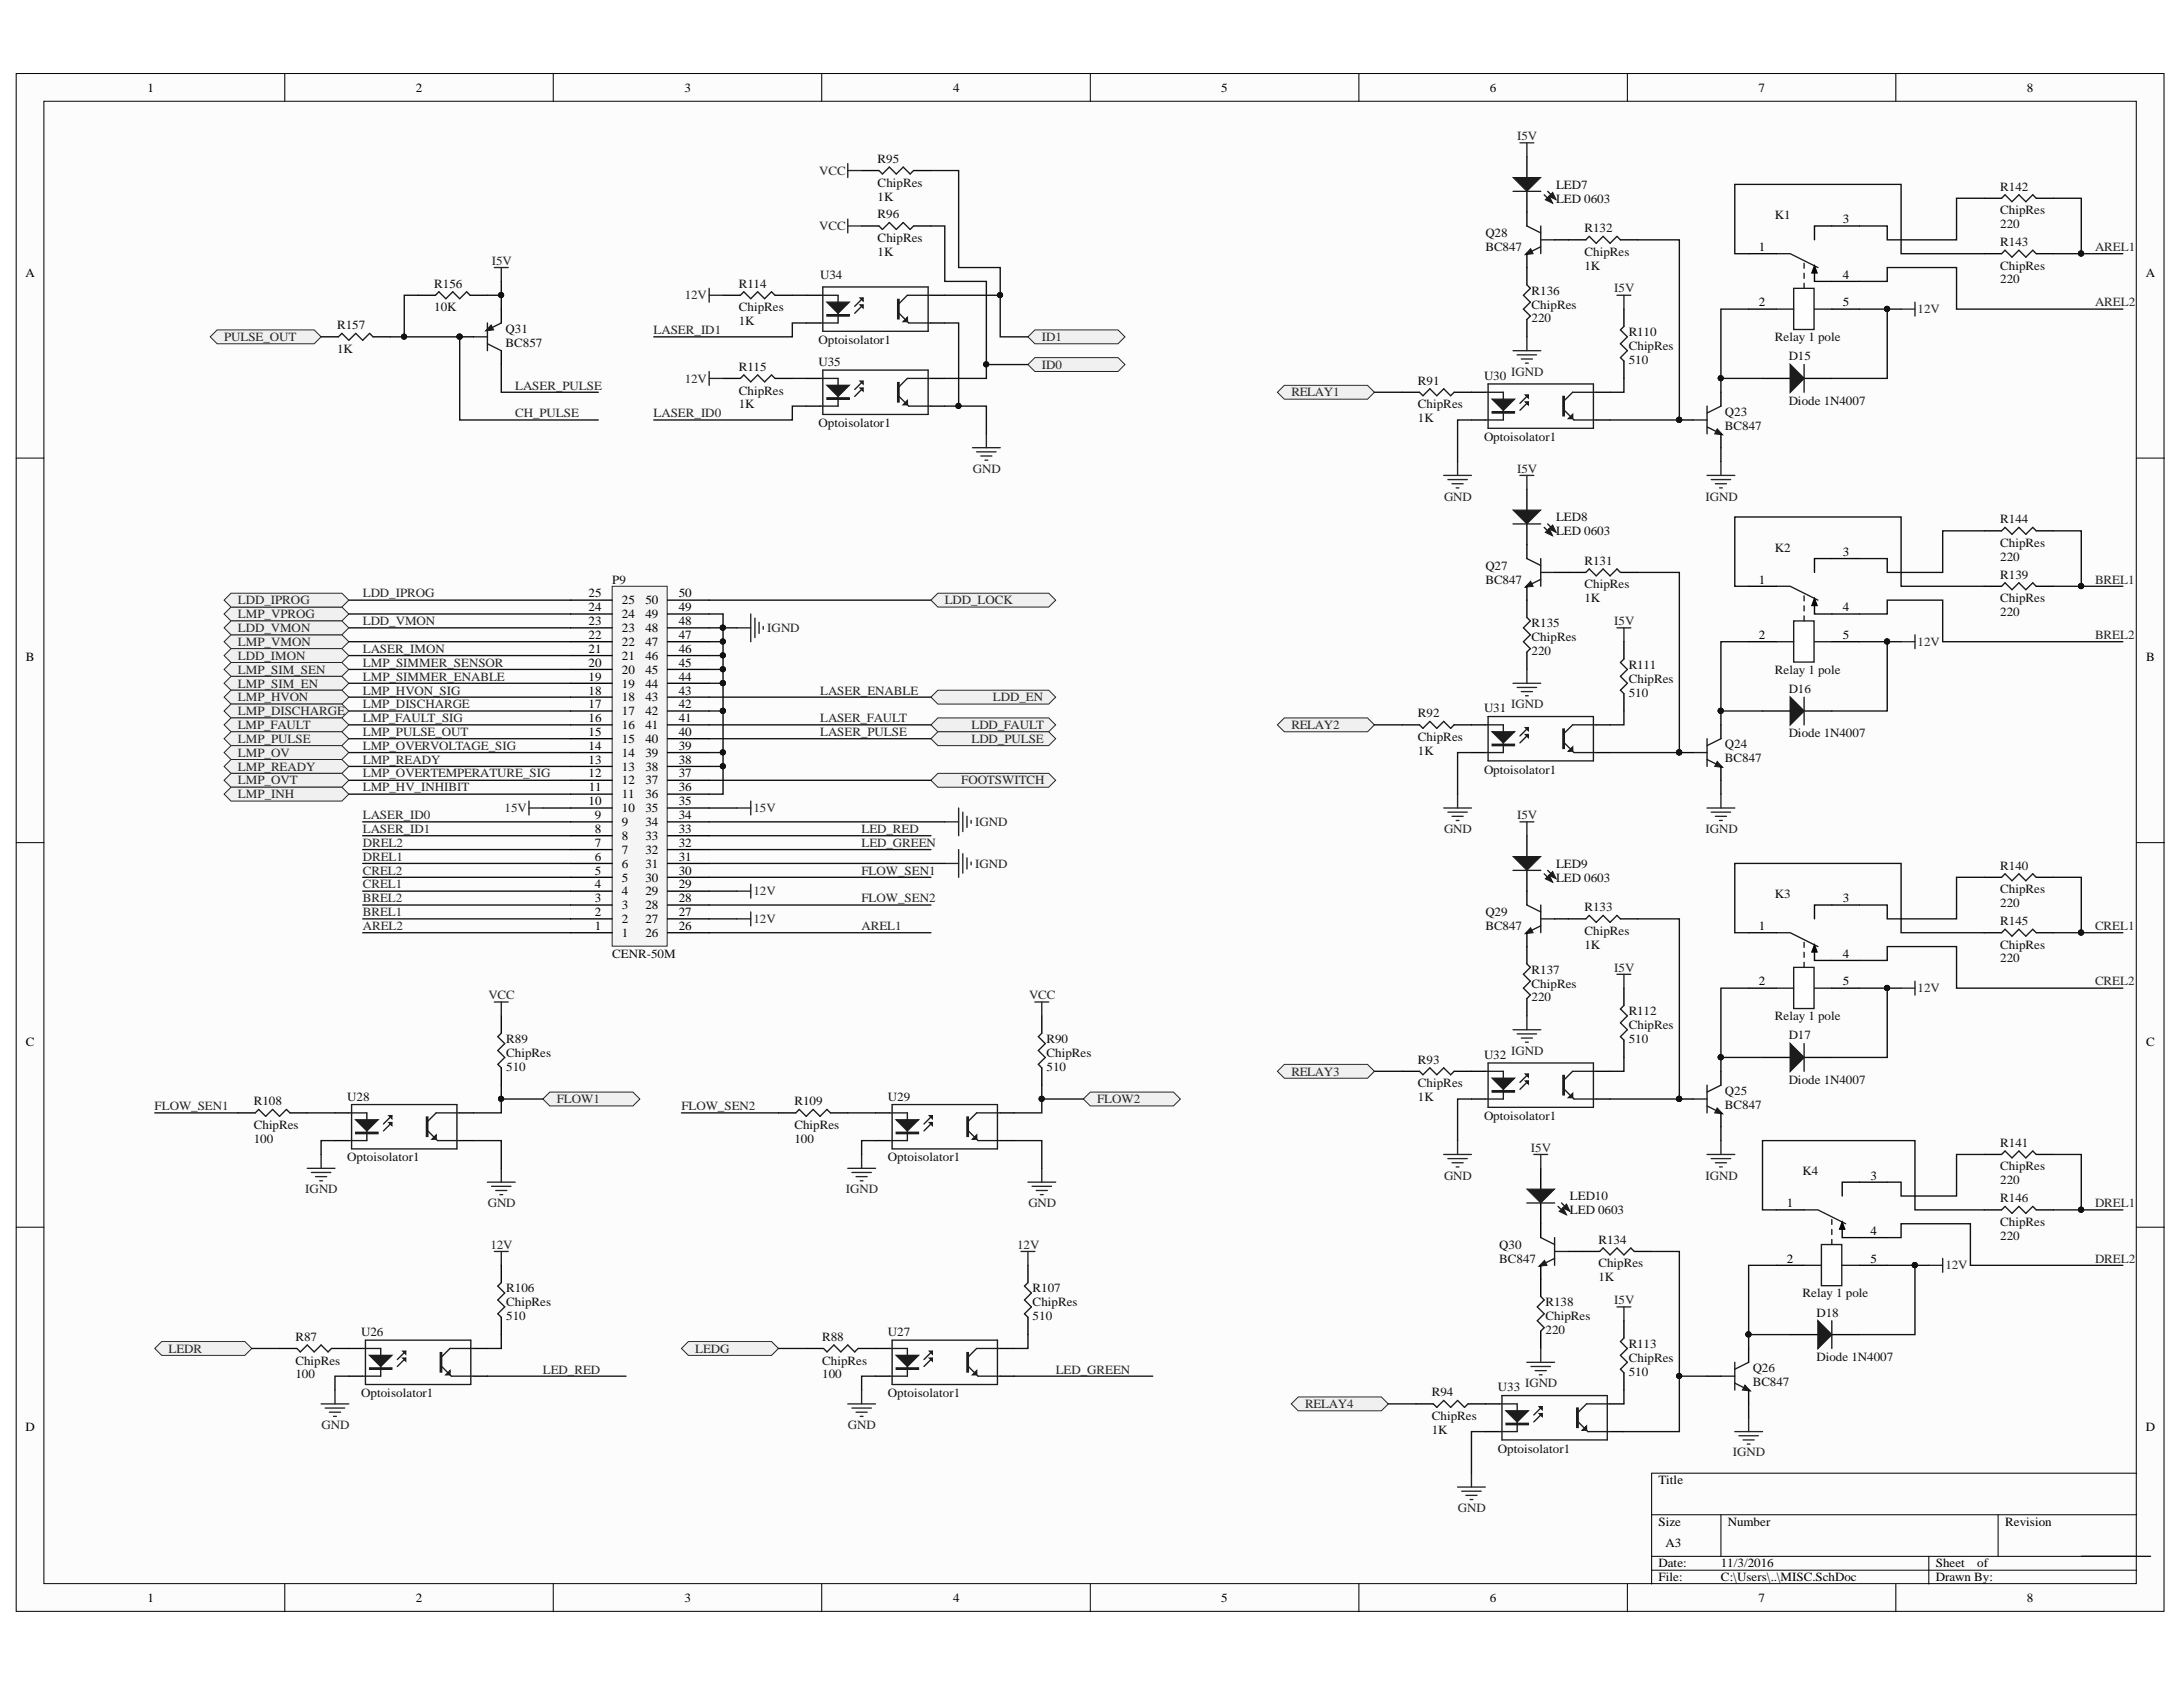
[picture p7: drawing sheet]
<svg xmlns="http://www.w3.org/2000/svg" width="279mm" height="216mm" viewBox="0 0 279 216" stroke-linecap="round" stroke-linejoin="round" font-family="sans-serif">
<defs><g id="words">
<g font-size="1.6">
<text x="18.9" y="11.7">1</text>
<text x="53.2" y="11.7">2</text>
<text x="87.6" y="11.7">3</text>
<text x="122" y="11.7">4</text>
<text x="156.3" y="11.7">5</text>
<text x="190.7" y="11.7">6</text>
<text x="225.1" y="11.7">7</text>
<text x="259.4" y="11.7">8</text>
<text x="235.9" y="28.6">3</text>
<text x="3.3" y="35.4">A</text>
<text x="225.1" y="32.1">1</text>
<text x="235.9" y="35.6">4</text>
<text x="274.7" y="35.4">A</text>
<text x="225.1" y="39.2">2</text>
<text x="235.9" y="39.2">5</text>
<text x="235.9" y="71.1">3</text>
<text x="75.3" y="76.5">25</text>
<text x="79.6" y="77.3">25</text>
<text x="82.6" y="77.3">50</text>
<text x="86.9" y="76.5">50</text>
<text x="225.1" y="74.7">1</text>
<text x="75.3" y="83.6">21</text>
<text x="75.3" y="81.8">22</text>
<text x="75.3" y="80">23</text>
<text x="75.3" y="78.2">24</text>
<text x="79.6" y="82.7">22</text>
<text x="79.6" y="80.9">23</text>
<text x="79.6" y="79.1">24</text>
<text x="82.6" y="82.7">47</text>
<text x="82.6" y="80.9">48</text>
<text x="82.6" y="79.1">49</text>
<text x="86.9" y="83.6">46</text>
<text x="86.9" y="81.8">47</text>
<text x="86.9" y="80">48</text>
<text x="86.9" y="78.2">49</text>
<text x="225.1" y="81.8">2</text>
<text x="235.9" y="78.2">4</text>
<text x="235.9" y="81.8">5</text>
<text x="3.3" y="84.7">B</text>
<text x="75.3" y="88.9">18</text>
<text x="75.3" y="87.1">19</text>
<text x="75.3" y="85.3">20</text>
<text x="79.6" y="89.8">18</text>
<text x="79.6" y="88">19</text>
<text x="79.6" y="86.2">20</text>
<text x="79.6" y="84.4">21</text>
<text x="82.6" y="89.8">43</text>
<text x="82.6" y="88">44</text>
<text x="82.6" y="86.2">45</text>
<text x="82.6" y="84.4">46</text>
<text x="86.9" y="88.9">43</text>
<text x="86.9" y="87.1">44</text>
<text x="86.9" y="85.3">45</text>
<text x="274.7" y="84.7">B</text>
<text x="75.3" y="95.9">14</text>
<text x="75.3" y="94.2">15</text>
<text x="75.3" y="92.4">16</text>
<text x="75.3" y="90.7">17</text>
<text x="79.6" y="95.1">15</text>
<text x="79.6" y="93.3">16</text>
<text x="79.6" y="91.5">17</text>
<text x="82.6" y="95.1">40</text>
<text x="82.6" y="93.3">41</text>
<text x="82.6" y="91.5">42</text>
<text x="86.9" y="95.9">39</text>
<text x="86.9" y="94.2">40</text>
<text x="86.9" y="92.4">41</text>
<text x="86.9" y="90.7">42</text>
<text x="75.3" y="99.5">12</text>
<text x="75.3" y="97.7">13</text>
<text x="75.4" y="101.3">11</text>
<text x="79.6" y="100.4">12</text>
<text x="79.6" y="98.6">13</text>
<text x="79.6" y="96.8">14</text>
<text x="82.6" y="100.4">37</text>
<text x="82.6" y="98.6">38</text>
<text x="82.6" y="96.8">39</text>
<text x="86.9" y="101.3">36</text>
<text x="86.9" y="99.5">37</text>
<text x="86.9" y="97.7">38</text>
<text x="75.3" y="103.1">10</text>
<text x="76.1" y="106.6">8</text>
<text x="76.1" y="104.8">9</text>
<text x="79.6" y="107.5">8</text>
<text x="79.6" y="105.7">9</text>
<text x="79.6" y="103.9">10</text>
<text x="79.6" y="102.2">11</text>
<text x="82.6" y="107.5">33</text>
<text x="82.6" y="105.7">34</text>
<text x="82.6" y="103.9">35</text>
<text x="82.6" y="102.2">36</text>
<text x="86.9" y="106.6">33</text>
<text x="86.9" y="104.8">34</text>
<text x="86.9" y="103.1">35</text>
<text x="76.1" y="113.7">4</text>
<text x="76.1" y="111.9">5</text>
<text x="76.1" y="110.2">6</text>
<text x="76.1" y="108.4">7</text>
<text x="79.6" y="112.8">5</text>
<text x="79.6" y="111">6</text>
<text x="79.6" y="109.3">7</text>
<text x="82.6" y="112.8">30</text>
<text x="82.6" y="111">31</text>
<text x="82.6" y="109.3">32</text>
<text x="86.9" y="113.7">29</text>
<text x="86.9" y="111.9">30</text>
<text x="86.9" y="110.2">31</text>
<text x="86.9" y="108.4">32</text>
<text x="76.1" y="119">1</text>
<text x="76.1" y="117.3">2</text>
<text x="76.1" y="115.5">3</text>
<text x="79.6" y="119.9">1</text>
<text x="79.6" y="118.1">2</text>
<text x="79.6" y="116.4">3</text>
<text x="79.6" y="114.6">4</text>
<text x="82.6" y="119.9">26</text>
<text x="82.6" y="118.1">27</text>
<text x="82.6" y="116.4">28</text>
<text x="82.6" y="114.6">29</text>
<text x="86.9" y="119">26</text>
<text x="86.9" y="117.3">27</text>
<text x="86.9" y="115.5">28</text>
<text x="225.1" y="119">1</text>
<text x="235.9" y="115.5">3</text>
<text x="235.9" y="122.6">4</text>
<text x="225.1" y="126.1">2</text>
<text x="235.9" y="126.1">5</text>
<text x="3.3" y="133.9">C</text>
<text x="274.7" y="133.9">C</text>
<text x="228.7" y="154.5">1</text>
<text x="239.4" y="151">3</text>
<text x="228.7" y="161.6">2</text>
<text x="239.4" y="158">4</text>
<text x="239.4" y="161.6">5</text>
<text x="3.3" y="183.1">D</text>
<text x="274.7" y="183.1">D</text>
<text x="212.3" y="189.9">Title</text>
<text x="212.3" y="195.3">Size</text>
<text x="213.2" y="197.9">A3</text>
<text x="221.2" y="195.3">Number</text>
<text x="256.6" y="195.3">Revision</text>
<text x="212.3" y="200.6">Date:</text>
<text x="212.3" y="202.4">File:</text>
<text x="220.3" y="200.6">11/3/2016</text>
<text x="220.3" y="202.4">C:\Users\..\MISC.SchDoc</text>
<text x="247.8" y="200.6">Sheet</text>
<text x="247.8" y="202.4">Drawn By:</text>
<text x="253.1" y="200.6">of</text>
<text x="18.9" y="205">1</text>
<text x="53.2" y="205">2</text>
<text x="87.6" y="205">3</text>
<text x="122" y="205">4</text>
<text x="156.3" y="205">5</text>
<text x="190.7" y="205">6</text>
<text x="225.1" y="205">7</text>
<text x="259.4" y="205">8</text>
</g>
<g font-size="1.6" fill="#262626">
<text x="194.2" y="17.9">I5V</text>
<text x="104.8" y="22.4">VCC</text>
<text x="104.8" y="29.5">VCC</text>
<text x="62.9" y="33.9">I5V</text>
<text x="268.1" y="32.1">AREL1</text>
<text x="87.6" y="38.3">12V</text>
<text x="206.6" y="37.4">I5V</text>
<text x="245.4" y="40.1">12V</text>
<text x="268.1" y="39.2">AREL2</text>
<text x="28.7" y="43.6">PULSE_OUT</text>
<text x="83.7" y="42.8">LASER_ID1</text>
<text x="133.4" y="47.2">ID0</text>
<text x="133.4" y="43.6">ID1</text>
<text x="65.9" y="49.9">LASER_PULSE</text>
<text x="65.9" y="53.4">CH_PULSE</text>
<text x="83.7" y="53.4">LASER_ID0</text>
<text x="87.6" y="49">12V</text>
<text x="165.3" y="50.7">RELAY1</text>
<text x="193.4" y="48.1">IGND</text>
<text x="124.5" y="60.5">GND</text>
<text x="184.8" y="64.1">GND</text>
<text x="194.2" y="60.5">I5V</text>
<text x="218.3" y="64.1">IGND</text>
<text x="30.5" y="77.3">LDD_IPROG</text>
<text x="46.4" y="76.5">LDD_IPROG</text>
<text x="120.9" y="77.3">LDD_LOCK</text>
<text x="268.1" y="74.7">BREL1</text>
<text x="30.5" y="82.7">LMP_VMON</text>
<text x="30.5" y="79.1">LMP_VPROG</text>
<text x="30.5" y="80.9">LDD_VMON</text>
<text x="46.4" y="83.6">LASER_IMON</text>
<text x="46.4" y="80">LDD_VMON</text>
<text x="98.2" y="80.9">IGND</text>
<text x="206.6" y="80">I5V</text>
<text x="245.4" y="82.7">12V</text>
<text x="268.1" y="81.8">BREL2</text>
<text x="30.5" y="86.2">LMP_SIM_SEN</text>
<text x="30.5" y="88">LMP_SIM_EN</text>
<text x="30.5" y="89.8">LMP_HVON</text>
<text x="30.5" y="84.4">LDD_IMON</text>
<text x="46.4" y="85.3">LMP_SIMMER_SENSOR</text>
<text x="46.4" y="87.1">LMP_SIMMER_ENABLE</text>
<text x="46.4" y="88.9">LMP_HVON_SIG</text>
<text x="105" y="88.9">LASER_ENABLE</text>
<text x="127.1" y="89.8">LDD_EN</text>
<text x="30.5" y="91.5">LMP_DISCHARGE</text>
<text x="30.5" y="93.3">LMP_FAULT</text>
<text x="30.5" y="95.1">LMP_PULSE</text>
<text x="46.4" y="90.7">LMP_DISCHARGE</text>
<text x="46.4" y="94.2">LMP_PULSE_OUT</text>
<text x="46.4" y="92.4">LMP_FAULT_SIG</text>
<text x="46.4" y="95.9">LMP_OVERVOLTAGE_SIG</text>
<text x="105" y="92.4">LASER_FAULT</text>
<text x="105" y="94.2">LASER_PULSE</text>
<text x="124.3" y="93.3">LDD_FAULT</text>
<text x="124.3" y="95.1">LDD_PULSE</text>
<text x="165.3" y="93.3">RELAY2</text>
<text x="193.4" y="90.7">IGND</text>
<text x="30.5" y="96.8">LMP_OV</text>
<text x="30.5" y="98.6">LMP_READY</text>
<text x="30.5" y="100.4">LMP_OVT</text>
<text x="46.4" y="97.7">LMP_READY</text>
<text x="46.4" y="101.3">LMP_HV_INHIBIT</text>
<text x="46.4" y="99.5">LMP_OVERTEMPERATURE_SIG</text>
<text x="123" y="100.4">FOOTSWITCH</text>
<text x="30.5" y="102.2">LMP_INH</text>
<text x="46.4" y="106.6">LASER_ID1</text>
<text x="46.4" y="104.8">LASER_ID0</text>
<text x="64.6" y="103.9">15V</text>
<text x="96.4" y="103.9">15V</text>
<text x="110.3" y="106.6">LED_RED</text>
<text x="124.8" y="105.7">IGND</text>
<text x="184.8" y="106.6">GND</text>
<text x="194.2" y="104.8">I5V</text>
<text x="218.3" y="106.6">IGND</text>
<text x="46.4" y="113.7">CREL1</text>
<text x="46.4" y="111.9">CREL2</text>
<text x="46.4" y="110.2">DREL1</text>
<text x="46.4" y="108.4">DREL2</text>
<text x="110.3" y="111.9">FLOW_SEN1</text>
<text x="110.3" y="108.4">LED_GREEN</text>
<text x="124.8" y="111">IGND</text>
<text x="46.4" y="119">AREL2</text>
<text x="46.4" y="117.3">BREL1</text>
<text x="46.4" y="115.5">BREL2</text>
<text x="96.4" y="114.6">12V</text>
<text x="96.4" y="118.1">12V</text>
<text x="110.3" y="119">AREL1</text>
<text x="110.3" y="115.5">FLOW_SEN2</text>
<text x="268.1" y="119">CREL1</text>
<text x="206.6" y="124.4">I5V</text>
<text x="62.5" y="127.9">VCC</text>
<text x="131.7" y="127.9">VCC</text>
<text x="245.4" y="127">12V</text>
<text x="268.1" y="126.1">CREL2</text>
<text x="165.3" y="137.6">RELAY3</text>
<text x="193.4" y="135">IGND</text>
<text x="19.8" y="142.1">FLOW_SEN1</text>
<text x="71.3" y="141.2">FLOW1</text>
<text x="87.2" y="142.1">FLOW_SEN2</text>
<text x="140.4" y="141.2">FLOW2</text>
<text x="195.9" y="147.4">I5V</text>
<text x="39.1" y="152.7">IGND</text>
<text x="62.4" y="154.5">GND</text>
<text x="108.3" y="152.7">IGND</text>
<text x="131.6" y="154.5">GND</text>
<text x="184.8" y="151">GND</text>
<text x="218.3" y="151">IGND</text>
<text x="268.1" y="154.5">DREL1</text>
<text x="62.8" y="159.8">12V</text>
<text x="130.2" y="159.8">12V</text>
<text x="268.1" y="161.6">DREL2</text>
<text x="206.6" y="166.9">I5V</text>
<text x="249" y="162.5">12V</text>
<text x="21.6" y="173.1">LEDR</text>
<text x="89" y="173.1">LEDG</text>
<text x="69.5" y="175.8">LED_RED</text>
<text x="135.1" y="175.8">LED_GREEN</text>
<text x="195.2" y="177.6">IGND</text>
<text x="41.2" y="182.9">GND</text>
<text x="108.5" y="182.9">GND</text>
<text x="167.1" y="180.2">RELAY4</text>
<text x="221.8" y="186.4">IGND</text>
<text x="186.6" y="193.5">GND</text>
</g>
<g font-size="1.6" fill="#0e0e0e">
<text x="112.3" y="20.8">R95</text>
<text x="112.3" y="23.9">ChipRes</text>
<text x="112.3" y="25.7">1K</text>
<text x="112.3" y="28">R96</text>
<text x="199.2" y="24.1">LED7</text>
<text x="199.2" y="25.9">LED 0603</text>
<text x="202.8" y="29.7">R132</text>
<text x="227.2" y="28">K1</text>
<text x="256" y="29.2">220</text>
<text x="256" y="24.4">R142</text>
<text x="256" y="27.4">ChipRes</text>
<text x="105" y="35.6">U34</text>
<text x="112.3" y="32.7">1K</text>
<text x="112.3" y="31">ChipRes</text>
<text x="190.1" y="30.4">Q28</text>
<text x="190.1" y="32.1">BC847</text>
<text x="202.8" y="34.5">1K</text>
<text x="202.8" y="32.7">ChipRes</text>
<text x="256" y="31.5">R143</text>
<text x="256" y="34.5">ChipRes</text>
<text x="55.6" y="39.8">10K</text>
<text x="55.6" y="36.8">R156</text>
<text x="94.6" y="41.6">1K</text>
<text x="94.6" y="36.8">R114</text>
<text x="94.6" y="39.8">ChipRes</text>
<text x="196" y="41.3">220</text>
<text x="196" y="37.7">R136</text>
<text x="196" y="39.5">ChipRes</text>
<text x="256" y="36.3">220</text>
<text x="43.1" y="45.2">1K</text>
<text x="43.1" y="42.2">R157</text>
<text x="64.7" y="42.6">Q31</text>
<text x="64.7" y="44.4">BC857</text>
<text x="94.6" y="47.4">R115</text>
<text x="104.8" y="46.9">U35</text>
<text x="104.8" y="44">Optoisolator1</text>
<text x="208.5" y="46.6">510</text>
<text x="208.5" y="43">R110</text>
<text x="208.5" y="44.8">ChipRes</text>
<text x="227.2" y="43.6">Relay 1 pole</text>
<text x="228.9" y="46.1">D15</text>
<text x="94.6" y="52.3">1K</text>
<text x="94.6" y="50.5">ChipRes</text>
<text x="181.5" y="49.2">R91</text>
<text x="181.5" y="52.3">ChipRes</text>
<text x="189.9" y="48.6">U30</text>
<text x="220.8" y="53.2">Q23</text>
<text x="228.9" y="51.8">Diode 1N4007</text>
<text x="104.8" y="54.6">Optoisolator1</text>
<text x="181.5" y="54">1K</text>
<text x="189.9" y="56.4">Optoisolator1</text>
<text x="220.8" y="55">BC847</text>
<text x="199.2" y="66.7">LED8</text>
<text x="199.2" y="68.5">LED 0603</text>
<text x="227.2" y="70.6">K2</text>
<text x="256" y="71.8">220</text>
<text x="256" y="67">R144</text>
<text x="256" y="70">ChipRes</text>
<text x="78.4" y="74.7">P9</text>
<text x="190.1" y="72.9">Q27</text>
<text x="190.1" y="74.7">BC847</text>
<text x="202.8" y="77.1">1K</text>
<text x="202.8" y="72.3">R131</text>
<text x="202.8" y="75.3">ChipRes</text>
<text x="256" y="74.1">R139</text>
<text x="256" y="77.1">ChipRes</text>
<text x="196" y="83.8">220</text>
<text x="196" y="80.3">R135</text>
<text x="196" y="82">ChipRes</text>
<text x="256" y="78.9">220</text>
<text x="208.5" y="89.1">510</text>
<text x="208.5" y="85.6">R111</text>
<text x="208.5" y="87.4">ChipRes</text>
<text x="227.2" y="86.2">Relay 1 pole</text>
<text x="228.9" y="88.7">D16</text>
<text x="181.5" y="91.8">R92</text>
<text x="181.5" y="94.8">ChipRes</text>
<text x="189.9" y="91.2">U31</text>
<text x="220.8" y="95.8">Q24</text>
<text x="228.9" y="94.4">Diode 1N4007</text>
<text x="181.5" y="96.6">1K</text>
<text x="189.9" y="99">Optoisolator1</text>
<text x="220.8" y="97.6">BC847</text>
<text x="199.2" y="111">LED9</text>
<text x="199.2" y="112.8">LED 0603</text>
<text x="256" y="111.3">R140</text>
<text x="190.1" y="117.3">Q29</text>
<text x="190.1" y="119">BC847</text>
<text x="202.8" y="116.6">R133</text>
<text x="202.8" y="119.6">ChipRes</text>
<text x="227.2" y="114.9">K3</text>
<text x="256" y="118.4">R145</text>
<text x="256" y="116.1">220</text>
<text x="256" y="114.3">ChipRes</text>
<text x="78.4" y="122.6">CENR-50M</text>
<text x="196" y="124.6">R137</text>
<text x="202.8" y="121.4">1K</text>
<text x="256" y="123.2">220</text>
<text x="256" y="121.4">ChipRes</text>
<text x="196" y="128.2">220</text>
<text x="196" y="126.4">ChipRes</text>
<text x="208.5" y="129.9">R112</text>
<text x="208.5" y="131.7">ChipRes</text>
<text x="227.2" y="130.5">Relay 1 pole</text>
<text x="64.8" y="137">510</text>
<text x="64.8" y="133.5">R89</text>
<text x="64.8" y="135.2">ChipRes</text>
<text x="133.9" y="137">510</text>
<text x="133.9" y="133.5">R90</text>
<text x="133.9" y="135.2">ChipRes</text>
<text x="181.5" y="136.1">R93</text>
<text x="189.9" y="135.5">U32</text>
<text x="208.5" y="133.5">510</text>
<text x="228.9" y="133">D17</text>
<text x="32.5" y="141.4">R108</text>
<text x="44.5" y="140.9">U28</text>
<text x="101.7" y="141.4">R109</text>
<text x="113.6" y="140.9">U29</text>
<text x="181.5" y="140.9">1K</text>
<text x="181.5" y="139.2">ChipRes</text>
<text x="189.9" y="143.3">Optoisolator1</text>
<text x="220.8" y="140.1">Q25</text>
<text x="220.8" y="141.9">BC847</text>
<text x="228.9" y="138.7">Diode 1N4007</text>
<text x="32.5" y="146.3">100</text>
<text x="32.5" y="144.5">ChipRes</text>
<text x="44.5" y="148.6">Optoisolator1</text>
<text x="101.7" y="146.3">100</text>
<text x="101.7" y="144.5">ChipRes</text>
<text x="113.6" y="148.6">Optoisolator1</text>
<text x="256" y="146.8">R141</text>
<text x="256" y="149.8">ChipRes</text>
<text x="200.9" y="153.6">LED10</text>
<text x="200.9" y="155.4">LED 0603</text>
<text x="230.7" y="150.4">K4</text>
<text x="256" y="153.9">R146</text>
<text x="256" y="151.6">220</text>
<text x="191.9" y="159.8">Q30</text>
<text x="191.9" y="161.6">BC847</text>
<text x="204.6" y="159.2">R134</text>
<text x="256" y="158.7">220</text>
<text x="256" y="156.9">ChipRes</text>
<text x="64.8" y="165.4">R106</text>
<text x="64.8" y="167.2">ChipRes</text>
<text x="132.2" y="165.4">R107</text>
<text x="132.2" y="167.2">ChipRes</text>
<text x="197.8" y="167.2">R138</text>
<text x="204.6" y="164">1K</text>
<text x="204.6" y="162.2">ChipRes</text>
<text x="230.7" y="166">Relay 1 pole</text>
<text x="37.8" y="171.6">R87</text>
<text x="46.2" y="171">U26</text>
<text x="64.8" y="168.9">510</text>
<text x="105.2" y="171.6">R88</text>
<text x="113.6" y="171">U27</text>
<text x="132.2" y="168.9">510</text>
<text x="197.8" y="170.7">220</text>
<text x="197.8" y="168.9">ChipRes</text>
<text x="208.5" y="172.5">R113</text>
<text x="232.5" y="168.5">D18</text>
<text x="37.8" y="176.4">100</text>
<text x="37.8" y="174.6">ChipRes</text>
<text x="46.2" y="178.8">Optoisolator1</text>
<text x="105.2" y="176.4">100</text>
<text x="105.2" y="174.6">ChipRes</text>
<text x="113.6" y="178.8">Optoisolator1</text>
<text x="183.3" y="178.7">R94</text>
<text x="191.7" y="178.1">U33</text>
<text x="208.5" y="176">510</text>
<text x="208.5" y="174.3">ChipRes</text>
<text x="224.3" y="175.6">Q26</text>
<text x="224.3" y="177.4">BC847</text>
<text x="232.5" y="174.2">Diode 1N4007</text>
<text x="183.3" y="183.5">1K</text>
<text x="183.3" y="181.7">ChipRes</text>
<text x="191.7" y="185.9">Optoisolator1</text>
</g>
</g></defs>
<g fill="#fcfcfc" stroke="#000" stroke-width=".13">
<path d="M2.1 9.4h274.9v196.8h-274.9z"/>
<path d="M5.6 13h267.8v189.7h-267.8z"/>
</g>
<g fill="none" stroke="#000" stroke-width=".13">
<path d="M36.5 9.4v3.6M70.8 9.4v3.6M105.2 9.4v3.6M139.5 9.4v3.6M173.9 9.4v3.6M208.3 9.4v3.6M242.6 9.4v3.6M2.1 58.6h3.5M273.5 58.6h3.5M2.1 107.8h3.5M273.5 107.8h3.5M2.1 157.1h3.5"/>
<path d="M273.5 157.1h3.5M211.4 193.9h62.1M211.4 199.2h62.1M220.3 193.9v5.3M246.9 199.2v3.5M255.7 193.9v5.3M273.5 188.5h-62.1v14.2M36.5 202.7v3.6M70.8 202.7v3.6M105.2 202.7v3.6M139.5 202.7v3.6M173.9 202.7v3.6"/>
<path d="M208.3 202.7v3.6M211.4 201h62.1M242.6 202.7v3.6"/>
</g>
<path d="M229.6 36.9h2.6v5.3h-2.6z" fill="#fefefe" stroke="#1c1c1c" stroke-width=".17"/>
<path d="M227.4 32.5h1.7l3.6 1.7M227.4 39.6h2.2M232.2 39.6h2.3" fill="none" stroke="#1c1c1c" stroke-width=".17"/>
<path d="M223.8 32.5h3.6M223.8 39.6h3.6M232.2 34.2v1.8h5.8M234.5 39.6h3.5M238 28.9h-5.8v1.8" fill="none" stroke="#000" stroke-width=".17"/>
<path d="M232.2 34l.4 1h-.7z" fill="#000"/>
<path d="M232.2 34l.4 1h-.7z" fill="none" stroke="#000" stroke-width=".13"/>
<path d="M230.9 36.9v-3.5" fill="none" stroke="#1c1c1c" stroke-width=".17" stroke-dasharray=".7 .7"/>
<path d="M229.6 79.5h2.6v5.2h-2.6z" fill="#fefefe" stroke="#1c1c1c" stroke-width=".17"/>
<path d="M218.5 52v3.5M218.5 54.6l1.8 .9M227.4 75h1.7l3.6 1.8M227.4 82.1h2.2M232.2 82.1h2.3" fill="none" stroke="#1c1c1c" stroke-width=".17"/>
<path d="M223.8 75h3.6M232.2 76.8v1.8h5.8M238 71.5h-5.8v1.8M223.8 82.1h3.6M234.5 82.1h3.5" fill="none" stroke="#000" stroke-width=".17"/>
<path d="M232.2 76.5l.4 1h-.7z" fill="#000"/>
<path d="M232.2 76.5l.4 1h-.7z" fill="none" stroke="#000" stroke-width=".13"/>
<path d="M230.9 79.5v-3.6" fill="none" stroke="#1c1c1c" stroke-width=".17" stroke-dasharray=".7 .7"/>
<path d="M219.8 54.9l.7 .7-1-.1z" fill="#1c1c1c"/>
<path d="M219.8 54.9l.7 .7-1-.1z" fill="none" stroke="#1c1c1c" stroke-width=".13"/>
<path d="M216.7 53.7h1.8M220.3 52l-1.8 .9M218.5 94.5v3.6M218.5 97.2l1.8 .9" fill="none" stroke="#1c1c1c" stroke-width=".17"/>
<path d="M214.9 53.7h1.8M220.3 50.2v1.8M220.3 55.5v1.8" fill="none" stroke="#000" stroke-width=".17"/>
<circle cx="214.9" cy="53.7" r=".33" fill="#0e0e0e" stroke="#0e0e0e" stroke-width=".13"/>
<path d="M219.8 97.4l.7 .8-1-.1z" fill="#1c1c1c"/>
<path d="M219.8 97.4l.7 .8-1-.1z" fill="none" stroke="#1c1c1c" stroke-width=".13"/>
<path d="M216.7 96.3h1.8M220.3 94.5l-1.8 .9" fill="none" stroke="#1c1c1c" stroke-width=".17"/>
<path d="M225.6 48.4h3.5M230.9 48.4h3.6M214.9 96.3h1.8M220.3 92.8v1.7M220.3 98.1v1.8" fill="none" stroke="#000" stroke-width=".17"/>
<circle cx="214.9" cy="96.3" r=".33" fill="#0e0e0e" stroke="#0e0e0e" stroke-width=".13"/>
<path d="M220.3 59.1v1.7M218.5 60.8h3.5M219 61.4h2.5M219.5 61.9h1.5M220.1 62.4h.3M218.5 103.4h3.5M219 103.9h2.5M219.5 104.5h1.5M220.1 105h.3M220.3 101.6v1.8" fill="none" stroke="#262626" stroke-width=".17"/>
<path d="M229.1 46.7l1.8 1.7-1.8 1.8z" fill="#1c1c1c"/>
<path d="M229.1 46.7l1.8 1.7-1.8 1.8zM230.9 46.7v3.5" fill="none" stroke="#1c1c1c" stroke-width=".17"/>
<path d="M225.6 91h3.5M230.9 91h3.6" fill="none" stroke="#000" stroke-width=".17"/>
<path d="M229.1 89.2l1.8 1.8-1.8 1.8z" fill="#1c1c1c"/>
<path d="M190.1 50.2h2.3v3.5h-2.3M190.5 49.1h13.4v5.7h-13.4zM195.6 51.4l-1.1 1.1M195.6 50.6l-1.1 1M200.2 52.5l1.3 1.2h2.8M204.3 50.2h-3l-1.1 1.1M229.1 89.2l1.8 1.8-1.8 1.8zM230.9 89.2v3.6" fill="none" stroke="#1c1c1c" stroke-width=".17"/>
<path d="M243.3 39.6h1.8M245.1 38.7v1.7M243.3 82.1h1.8M245.1 81.2v1.8" fill="none" stroke="#262626" stroke-width=".17"/>
<path d="M188.3 50.2h1.8M188.3 53.7h1.8M204.3 50.2h1.8M204.3 53.7h1.8" fill="none" stroke="#000" stroke-width=".17"/>
<path d="M191 51.1h2.8l-1.4 1.4z" fill="#1c1c1c"/>
<path d="M191 51.1h2.8l-1.4 1.4zM191 52.7h2.8v.2h-2.8z" fill="none" stroke="#1c1c1c" stroke-width=".17"/>
<path d="M191 52.8h2.8" fill="none" stroke="#1c1c1c" stroke-width=".18"/>
<path d="M195.2 50.6h.4v.3z" fill="#1c1c1c"/>
<path d="M195.2 50.6h.4v.3z" fill="none" stroke="#1c1c1c" stroke-width=".17"/>
<path d="M195.2 51.4h.4v.4z" fill="#1c1c1c"/>
<path d="M195.2 51.4h.4v.4zM200 50.7h.2v2.5h-.2z" fill="none" stroke="#1c1c1c" stroke-width=".17"/>
<path d="M200.1 50.7v2.5" fill="none" stroke="#1c1c1c" stroke-width=".18"/>
<path d="M200.7 53.6l.6-.6v.6z" fill="#1c1c1c"/>
<path d="M181.7 50.2l.2 .3a.21 .21 0 0 0 .2 .1 .21 .21 0 0 0 .2-.2l.5-.4a.21 .21 0 0 1 .2-.2 .21 .21 0 0 1 .2 .2l.5 .4a.21 .21 0 0 0 .2 .2 .21 .21 0 0 0 .2-.2l.5-.4a.21 .21 0 0 1 .2-.2 .21 .21 0 0 1 .2 .2l.5 .5a.24 .24 0 0 0 .2 .1 .24 .24 0 0 0 .2-.2l.2-.2M200.7 53.6l.6-.6v.6zM207.8 41.8l-.2 .2a.21 .21 0 0 0-.2 .2 .21 .21 0 0 0 .2 .2l.5 .5a.21 .21 0 0 1 .2 .2 .21 .21 0 0 1-.2 .2l-.5 .5a.21 .21 0 0 0-.2 .2 .21 .21 0 0 0 .2 .2l.5 .5a.21 .21 0 0 1 .2 .2 .21 .21 0 0 1-.2 .2l-.5 .5a.24 .24 0 0 0-.1 .2 .24 .24 0 0 0 .2 .2l.1 .2M190.1 92.8h2.3v3.5h-2.3M190.5 91.7h13.4v5.7h-13.4zM195.6 94l-1.1 1.1M195.6 93.1l-1.1 1.1M200.2 95.1l1.3 1.2h2.8M204.3 92.8h-3l-1.1 1" fill="none" stroke="#1c1c1c" stroke-width=".17"/>
<path d="M207 37.8h1.7M207.8 37.8v1.8M186.6 59.1v1.7M184.8 60.8h3.5M185.3 61.4h2.5M185.8 61.9h1.5M186.4 62.4h.3" fill="none" stroke="#262626" stroke-width=".17"/>
<path d="M207.8 39.6v2.2M179.5 50.2h2.2M186.1 50.2h2.2M207.8 46.2v2.2M188.3 92.8h1.8M188.3 96.3h1.8M204.3 92.8h1.8M204.3 96.3h1.8" fill="none" stroke="#000" stroke-width=".17"/>
<path d="M191 93.7h2.8l-1.4 1.4z" fill="#1c1c1c"/>
<path d="M191 93.7h2.8l-1.4 1.4zM191 95.2h2.8v.2h-2.8z" fill="none" stroke="#1c1c1c" stroke-width=".17"/>
<path d="M191 95.3h2.8" fill="none" stroke="#1c1c1c" stroke-width=".18"/>
<path d="M195.2 93.1h.4v.4z" fill="#1c1c1c"/>
<path d="M195.2 93.1h.4v.4z" fill="none" stroke="#1c1c1c" stroke-width=".17"/>
<path d="M195.2 94h.4v.4z" fill="#1c1c1c"/>
<path d="M195.2 94h.4v.4zM200 93.3h.2v2.5h-.2z" fill="none" stroke="#1c1c1c" stroke-width=".17"/>
<path d="M200.1 93.3v2.5" fill="none" stroke="#1c1c1c" stroke-width=".18"/>
<path d="M200.7 96.1l.6-.5v.5z" fill="#1c1c1c"/>
<path d="M181.7 92.8l.2 .2a.21 .21 0 0 0 .2 .2 .21 .21 0 0 0 .2-.2l.5-.5a.21 .21 0 0 1 .2-.2 .21 .21 0 0 1 .2 .2l.5 .5a.21 .21 0 0 0 .2 .2 .21 .21 0 0 0 .2-.2l.5-.5a.21 .21 0 0 1 .2-.2 .21 .21 0 0 1 .2 .2l.5 .5a.24 .24 0 0 0 .2 .2 .24 .24 0 0 0 .2-.3l.2-.1M200.7 96.1l.6-.5v.5zM207.8 84.3l-.2 .3a.21 .21 0 0 0-.2 .2 .21 .21 0 0 0 .2 .2l.5 .5a.21 .21 0 0 1 .2 .2 .21 .21 0 0 1-.2 .2l-.5 .4a.21 .21 0 0 0-.2 .3 .21 .21 0 0 0 .2 .2l.5 .4a.21 .21 0 0 1 .2 .2 .21 .21 0 0 1-.2 .3l-.5 .5a.24 .24 0 0 0-.1 .2 .24 .24 0 0 0 .2 .2l.1 .2" fill="none" stroke="#1c1c1c" stroke-width=".17"/>
<path d="M207 80.4h1.7M207.8 80.4v1.7M184.8 103.4h3.5M185.3 103.9h2.5M185.8 104.5h1.5M186.4 105h.3M186.6 101.6v1.8" fill="none" stroke="#262626" stroke-width=".17"/>
<path d="M179.5 92.8h2.2M186.1 92.8h2.2M207.8 82.1v2.2M207.8 88.8v2.2" fill="none" stroke="#000" stroke-width=".17"/>
<g fill="#f0f0f0" stroke="#262626" stroke-width=".13">
<path d="M163.5 50.2l.9-.9h10.6l.9 .9-.9 .9h-10.6z" fill-rule="evenodd"/>
<path d="M163.5 92.8l.9-.9h10.6l.9 .9-.9 .9h-10.6z" fill-rule="evenodd"/>
</g>
<path d="M197.2 28.9v3.6M197.2 31.6l-1.8 .9" fill="none" stroke="#1c1c1c" stroke-width=".17"/>
<path d="M195.9 31.8l.3 .7-1 .1z" fill="#1c1c1c"/>
<path d="M195.9 31.8l.3 .7-1 .1z" fill="none" stroke="#1c1c1c" stroke-width=".13"/>
<path d="M195.4 28.9l1.8 .9M197.2 30.7h1.8" fill="none" stroke="#1c1c1c" stroke-width=".17"/>
<path d="M195.4 20.1v2.6M195.4 24.5v4.4M195.4 32.5v1.7M199 30.7h1.7" fill="none" stroke="#000" stroke-width=".17"/>
<path d="M193.7 22.7h3.5l-1.8 1.8z" fill="#1c1c1c"/>
<path d="M193.7 22.7h3.5l-1.8 1.8z" fill="none" stroke="#1c1c1c" stroke-width=".13"/>
<path d="M193.7 24.5h3.5M197.6 24.9l.9 .9" fill="none" stroke="#1c1c1c" stroke-width=".17"/>
<path d="M197.8 25.6l.5-.5 .4 .9z" fill="#1c1c1c"/>
<path d="M197.8 25.6l.5-.5 .4 .9z" fill="none" stroke="#1c1c1c" stroke-width=".13"/>
<path d="M198.1 24.5l.9 .9" fill="none" stroke="#1c1c1c" stroke-width=".17"/>
<path d="M198.2 25.1l.5-.5 .5 1z" fill="#1c1c1c"/>
<path d="M198.2 25.1l.5-.5 .5 1z" fill="none" stroke="#1c1c1c" stroke-width=".13"/>
<path d="M195.4 34.2v2.3M200.7 30.7h2.3M207.4 30.7h2.2M195.4 40.9v2.2" fill="none" stroke="#000" stroke-width=".17"/>
<path d="M195.4 36.5l.3 .2a.21 .21 0 0 1 .1 .2 .21 .21 0 0 1-.1 .2l-.5 .5a.21 .21 0 0 0-.2 .2 .21 .21 0 0 0 .2 .2l.5 .5a.21 .21 0 0 1 .2 .2 .21 .21 0 0 1-.2 .2l-.5 .4a.21 .21 0 0 0-.2 .3 .21 .21 0 0 0 .2 .2l.5 .5a.24 .24 0 0 1 .1 .2 .24 .24 0 0 1-.2 .2l-.2 .2M203 30.7l.2-.3a.21 .21 0 0 1 .2-.1 .21 .21 0 0 1 .2 .2l.5 .4a.21 .21 0 0 0 .2 .2 .21 .21 0 0 0 .2-.2l.5-.4a.21 .21 0 0 1 .2-.2 .21 .21 0 0 1 .2 .2l.5 .4a.21 .21 0 0 0 .2 .2 .21 .21 0 0 0 .2-.2l.5-.5a.24 .24 0 0 1 .2-.1 .24 .24 0 0 1 .2 .2l.2 .2M197.2 71.5v3.5M197.2 74.1l-1.8 .9" fill="none" stroke="#1c1c1c" stroke-width=".17"/>
<path d="M194.5 18.3h1.8M195.4 18.3v1.8M193.7 44.9h3.5M194.2 45.4h2.5M194.7 45.9h1.4M195.2 46.5h.4M195.4 43.1v1.8" fill="none" stroke="#262626" stroke-width=".17"/>
<path d="M195.9 74.4l.3 .6-1 .2z" fill="#1c1c1c"/>
<path d="M195.9 74.4l.3 .6-1 .2z" fill="none" stroke="#1c1c1c" stroke-width=".13"/>
<path d="M195.4 71.5l1.8 .9M197.2 73.3h1.8" fill="none" stroke="#1c1c1c" stroke-width=".17"/>
<path d="M195.4 62.6v2.7M195.4 67.1v4.4M195.4 75v1.8M199 73.3h1.7" fill="none" stroke="#000" stroke-width=".17"/>
<path d="M193.7 65.3h3.5l-1.8 1.8z" fill="#1c1c1c"/>
<path d="M193.7 65.3h3.5l-1.8 1.8z" fill="none" stroke="#1c1c1c" stroke-width=".13"/>
<path d="M193.7 67.1h3.5M197.6 67.5l.9 .9" fill="none" stroke="#1c1c1c" stroke-width=".17"/>
<path d="M197.8 68.1l.5-.5 .4 1z" fill="#1c1c1c"/>
<path d="M197.8 68.1l.5-.5 .4 1z" fill="none" stroke="#1c1c1c" stroke-width=".13"/>
<path d="M198.1 67.1l.9 .8" fill="none" stroke="#1c1c1c" stroke-width=".17"/>
<path d="M198.2 67.7l.5-.5 .5 .9z" fill="#1c1c1c"/>
<path d="M198.2 67.7l.5-.5 .5 .9z" fill="none" stroke="#1c1c1c" stroke-width=".13"/>
<path d="M195.4 76.8v2.2M200.7 73.3h2.3M207.4 73.3h2.2M195.4 83.5v2.2M42.9 142.4h1.7M42.9 146h1.7M58.8 142.4h1.8M58.8 146h1.8" fill="none" stroke="#000" stroke-width=".17"/>
<path d="M195.4 79l.3 .3a.21 .21 0 0 1 .1 .2 .21 .21 0 0 1-.1 .2l-.5 .4a.21 .21 0 0 0-.2 .3 .21 .21 0 0 0 .2 .2l.5 .4a.21 .21 0 0 1 .2 .2 .21 .21 0 0 1-.2 .3l-.5 .4a.21 .21 0 0 0-.2 .2 .21 .21 0 0 0 .2 .2l.5 .5a.24 .24 0 0 1 .1 .3 .24 .24 0 0 1-.2 .2l-.2 .2M203 73.3l.2-.3a.21 .21 0 0 1 .2-.2 .21 .21 0 0 1 .2 .2l.5 .5a.21 .21 0 0 0 .2 .2 .21 .21 0 0 0 .2-.2l.5-.5a.21 .21 0 0 1 .2-.2 .21 .21 0 0 1 .2 .2l.5 .5a.21 .21 0 0 0 .2 .2 .21 .21 0 0 0 .2-.2l.5-.5a.24 .24 0 0 1 .2-.1 .24 .24 0 0 1 .2 .2l.2 .2M44.6 142.4h2.4v3.6h-2.4M45 141.4h13.5v5.6h-13.5zM50.1 143.7l-1 1M50.1 142.8l-1 1M54.8 144.7l1.2 1.3h2.8M58.8 142.4h-3l-1 1.1" fill="none" stroke="#1c1c1c" stroke-width=".17"/>
<path d="M194.5 60.8h1.8M195.4 60.8v1.8M193.7 87.4h3.5M194.2 88h2.5M194.7 88.5h1.4M195.2 89h.4M195.4 85.7v1.7" fill="none" stroke="#262626" stroke-width=".17"/>
<path d="M45.5 143.3h2.9l-1.4 1.4z" fill="#1c1c1c"/>
<path d="M45.5 143.3h2.9l-1.4 1.4zM45.5 144.9h2.9v.2h-2.9z" fill="none" stroke="#1c1c1c" stroke-width=".17"/>
<path d="M45.5 145h2.9" fill="none" stroke="#1c1c1c" stroke-width=".18"/>
<path d="M49.8 142.8h.3v.3z" fill="#1c1c1c"/>
<path d="M49.8 142.8h.3v.3z" fill="none" stroke="#1c1c1c" stroke-width=".17"/>
<path d="M49.8 143.7h.3v.3z" fill="#1c1c1c"/>
<path d="M49.8 143.7h.3v.3zM54.6 143h.2v2.4h-.2z" fill="none" stroke="#1c1c1c" stroke-width=".17"/>
<path d="M54.7 143v2.4" fill="none" stroke="#1c1c1c" stroke-width=".18"/>
<path d="M55.3 145.8l.5-.5v.5z" fill="#1c1c1c"/>
<path d="M64.2 132.2l-.3 .3a.21 .21 0 0 0-.2 .2 .21 .21 0 0 0 .2 .2l.5 .4a.21 .21 0 0 1 .2 .3 .21 .21 0 0 1-.2 .2l-.5 .4a.21 .21 0 0 0-.2 .2 .21 .21 0 0 0 .2 .3l.5 .4a.21 .21 0 0 1 .2 .2 .21 .21 0 0 1-.2 .2l-.5 .5a.24 .24 0 0 0-.1 .3 .24 .24 0 0 0 .2 .2l.2 .2M32.7 142.4l.2-.2a.21 .21 0 0 1 .2-.2 .21 .21 0 0 1 .2 .2l.5 .5a.21 .21 0 0 0 .2 .2 .21 .21 0 0 0 .2-.2l.5-.5a.21 .21 0 0 1 .2-.2 .21 .21 0 0 1 .2 .2l.5 .5a.21 .21 0 0 0 .2 .2 .21 .21 0 0 0 .2-.2l.5-.5a.24 .24 0 0 1 .2-.2 .24 .24 0 0 1 .2 .2l.2 .2M55.3 145.8l.5-.5v.5z" fill="none" stroke="#1c1c1c" stroke-width=".17"/>
<path d="M64.2 130v2.2M64.2 136.7v2.2M30.5 142.4h2.2M37.1 142.4h2.2" fill="none" stroke="#000" stroke-width=".17"/>
<path d="M63.3 128.2h1.7M64.2 128.2v1.8M39.3 149.5h3.6M39.9 150.1h2.4M40.4 150.6h1.4M40.9 151.1h.4M41.1 147.7v1.8M62.4 151.3h3.5M62.9 151.8h2.5M63.4 152.4h1.5M64 152.9h.3M64.2 149.5v1.8" fill="none" stroke="#262626" stroke-width=".17"/>
<path d="M69.5 140.7l.9-.9h10.6l.9 .9-.9 .8h-10.6z" fill-rule="evenodd" fill="#f0f0f0" stroke="#262626" stroke-width=".13"/>
<path d="M44.6 172.6h1.8M44.6 176.1h1.8M60.6 172.6h1.8M60.6 176.1h1.8" fill="none" stroke="#000" stroke-width=".17"/>
<path d="M46.4 172.6h2.3v3.5h-2.3M46.8 171.5h13.5v5.7h-13.5zM51.9 173.8l-1 1.1M51.9 172.9l-1 1.1M56.5 174.9l1.3 1.2h2.8M60.6 172.6h-3l-1.1 1" fill="none" stroke="#1c1c1c" stroke-width=".17"/>
<path d="M47.3 173.5h2.8l-1.4 1.4z" fill="#1c1c1c"/>
<path d="M47.3 173.5h2.8l-1.4 1.4zM47.3 175.1h2.8v.1h-2.8z" fill="none" stroke="#1c1c1c" stroke-width=".17"/>
<path d="M47.3 175.1h2.8" fill="none" stroke="#1c1c1c" stroke-width=".18"/>
<path d="M51.6 172.9h.3v.4z" fill="#1c1c1c"/>
<path d="M51.6 172.9h.3v.4z" fill="none" stroke="#1c1c1c" stroke-width=".17"/>
<path d="M51.6 173.8h.3v.4z" fill="#1c1c1c"/>
<path d="M51.6 173.8h.3v.4zM56.4 173.1h.1v2.5h-.1z" fill="none" stroke="#1c1c1c" stroke-width=".17"/>
<path d="M56.4 173.1v2.5" fill="none" stroke="#1c1c1c" stroke-width=".18"/>
<path d="M57.1 175.9l.5-.5v.5z" fill="#1c1c1c"/>
<path d="M38 172.6l.2 .2a.21 .21 0 0 0 .3 .2 .21 .21 0 0 0 .1-.2l.5-.5a.21 .21 0 0 1 .2-.2 .21 .21 0 0 1 .2 .2l.5 .5a.21 .21 0 0 0 .2 .2 .21 .21 0 0 0 .2-.2l.5-.5a.21 .21 0 0 1 .2-.2 .21 .21 0 0 1 .2 .2l.5 .5a.24 .24 0 0 0 .3 .2 .24 .24 0 0 0 .2-.2l.1-.2M57.1 175.9l.5-.5v.5zM64.2 164.2l-.3 .2a.21 .21 0 0 0-.2 .2 .21 .21 0 0 0 .2 .2l.5 .5a.21 .21 0 0 1 .2 .2 .21 .21 0 0 1-.2 .2l-.5 .5a.21 .21 0 0 0-.2 .2 .21 .21 0 0 0 .2 .2l.5 .4a.21 .21 0 0 1 .2 .3 .21 .21 0 0 1-.2 .2l-.5 .5a.24 .24 0 0 0-.1 .2 .24 .24 0 0 0 .2 .2l.2 .2" fill="none" stroke="#1c1c1c" stroke-width=".17"/>
<path d="M41.1 179.7h3.5M42.9 177.9v1.8M63.3 160.2h1.7M64.2 160.2v1.7M41.6 180.2h2.5M42.2 180.7h1.4M42.7 181.3h.3" fill="none" stroke="#262626" stroke-width=".17"/>
<path d="M35.8 172.6h2.2M42.4 172.6h2.2M64.2 161.9v2.3M64.2 168.6v2.2" fill="none" stroke="#000" stroke-width=".17"/>
<path d="M19.8 172.6l.9-.9h10.6l.9 .9-.9 .9h-10.6z" fill-rule="evenodd" fill="#f0f0f0" stroke="#262626" stroke-width=".13"/>
<path d="M229.6 123.8h2.6v5.3h-2.6z" fill="#fefefe" stroke="#1c1c1c" stroke-width=".17"/>
<path d="M227.4 119.4h1.7l3.6 1.7M227.4 126.5h2.2M232.2 126.5h2.3" fill="none" stroke="#1c1c1c" stroke-width=".17"/>
<path d="M223.8 119.4h3.6M238 115.8h-5.8v1.8M223.8 126.5h3.6M225.6 135.3h3.5M230.9 135.3h3.6M232.2 121.1v1.8h5.8M234.5 126.5h3.5" fill="none" stroke="#000" stroke-width=".17"/>
<path d="M232.2 120.9l.4 1h-.7z" fill="#000"/>
<path d="M232.2 120.9l.4 1h-.7z" fill="none" stroke="#000" stroke-width=".13"/>
<path d="M230.9 123.8v-3.5" fill="none" stroke="#1c1c1c" stroke-width=".17" stroke-dasharray=".7 .7"/>
<path d="M218.5 147.7h3.5M219 148.3h2.5M219.5 148.8h1.5M220.1 149.3h.3M220.3 146v1.7" fill="none" stroke="#262626" stroke-width=".17"/>
<path d="M229.1 133.6l1.8 1.7-1.8 1.8z" fill="#1c1c1c"/>
<path d="M190.1 137.1h2.3v3.6h-2.3M190.5 136h13.4v5.7h-13.4zM195.6 138.3l-1.1 1.1M195.6 137.5l-1.1 1M200.2 139.4l1.3 1.3h2.8M204.3 137.1h-3l-1.1 1.1M229.1 133.6l1.8 1.7-1.8 1.8zM230.9 133.6v3.5" fill="none" stroke="#1c1c1c" stroke-width=".17"/>
<path d="M243.3 126.5h1.8M245.1 125.6v1.8" fill="none" stroke="#262626" stroke-width=".17"/>
<path d="M188.3 137.1h1.8M204.3 137.1h1.8M188.3 140.7h1.8M204.3 140.7h1.8" fill="none" stroke="#000" stroke-width=".17"/>
<path d="M191 138h2.8l-1.4 1.4z" fill="#1c1c1c"/>
<path d="M191 138h2.8l-1.4 1.4zM191 139.6h2.8v.2h-2.8z" fill="none" stroke="#1c1c1c" stroke-width=".17"/>
<path d="M191 139.7h2.8" fill="none" stroke="#1c1c1c" stroke-width=".18"/>
<path d="M195.2 137.5h.4v.3z" fill="#1c1c1c"/>
<path d="M195.2 137.5h.4v.3z" fill="none" stroke="#1c1c1c" stroke-width=".17"/>
<path d="M195.2 138.3h.4v.4z" fill="#1c1c1c"/>
<path d="M195.2 138.3h.4v.4zM200 137.6h.2v2.5h-.2z" fill="none" stroke="#1c1c1c" stroke-width=".17"/>
<path d="M200.1 137.6v2.5" fill="none" stroke="#1c1c1c" stroke-width=".18"/>
<path d="M200.7 140.5l.6-.6v.6z" fill="#1c1c1c"/>
<path d="M181.7 137.1l.2 .3a.21 .21 0 0 0 .2 .1 .21 .21 0 0 0 .2-.2l.5-.4a.21 .21 0 0 1 .2-.2 .21 .21 0 0 1 .2 .2l.5 .4a.21 .21 0 0 0 .2 .2 .21 .21 0 0 0 .2-.2l.5-.4a.21 .21 0 0 1 .2-.2 .21 .21 0 0 1 .2 .2l.5 .5a.24 .24 0 0 0 .2 .1 .24 .24 0 0 0 .2-.2l.2-.2M207.8 128.7l-.2 .2a.21 .21 0 0 0-.2 .2 .21 .21 0 0 0 .2 .2l.5 .5a.21 .21 0 0 1 .2 .2 .21 .21 0 0 1-.2 .2l-.5 .5a.21 .21 0 0 0-.2 .2 .21 .21 0 0 0 .2 .2l.5 .5a.21 .21 0 0 1 .2 .2 .21 .21 0 0 1-.2 .2l-.5 .5a.24 .24 0 0 0-.1 .2 .24 .24 0 0 0 .2 .2l.1 .2M200.7 140.5l.6-.6v.6z" fill="none" stroke="#1c1c1c" stroke-width=".17"/>
<path d="M207 124.7h1.7M207.8 124.7v1.8M184.8 147.7h3.5M185.3 148.3h2.5M185.8 148.8h1.5M186.4 149.3h.3M186.6 146v1.7" fill="none" stroke="#262626" stroke-width=".17"/>
<path d="M179.5 137.1h2.2M186.1 137.1h2.2M207.8 126.5v2.2M207.8 133.1v2.2" fill="none" stroke="#000" stroke-width=".17"/>
<path d="M163.5 137.1l.9-.9h10.6l.9 .9-.9 .9h-10.6z" fill-rule="evenodd" fill="#f0f0f0" stroke="#262626" stroke-width=".13"/>
<path d="M197.2 115.8v3.6M197.2 118.5l-1.8 .9" fill="none" stroke="#1c1c1c" stroke-width=".17"/>
<path d="M195.9 118.7l.3 .7-1 .1z" fill="#1c1c1c"/>
<path d="M195.9 118.7l.3 .7-1 .1z" fill="none" stroke="#1c1c1c" stroke-width=".13"/>
<path d="M195.4 115.8l1.8 .9M197.2 117.6h1.8" fill="none" stroke="#1c1c1c" stroke-width=".17"/>
<path d="M195.4 107v2.6M195.4 111.4v4.4M195.4 119.4v1.7M199 117.6h1.7" fill="none" stroke="#000" stroke-width=".17"/>
<path d="M193.7 109.6h3.5l-1.8 1.8z" fill="#1c1c1c"/>
<path d="M193.7 109.6h3.5l-1.8 1.8z" fill="none" stroke="#1c1c1c" stroke-width=".13"/>
<path d="M193.7 111.4h3.5M197.6 111.8l.9 .9" fill="none" stroke="#1c1c1c" stroke-width=".17"/>
<path d="M197.8 112.5l.5-.5 .4 .9z" fill="#1c1c1c"/>
<path d="M197.8 112.5l.5-.5 .4 .9z" fill="none" stroke="#1c1c1c" stroke-width=".13"/>
<path d="M198.1 111.4l.9 .9" fill="none" stroke="#1c1c1c" stroke-width=".17"/>
<path d="M198.2 112l.5-.5 .5 1z" fill="#1c1c1c"/>
<path d="M198.2 112l.5-.5 .5 1z" fill="none" stroke="#1c1c1c" stroke-width=".13"/>
<path d="M200.7 117.6h2.3M207.4 117.6h2.2M195.4 121.1v2.3M195.4 127.8v2.2" fill="none" stroke="#000" stroke-width=".17"/>
<path d="M203 117.6l.2-.3a.21 .21 0 0 1 .2-.1 .21 .21 0 0 1 .2 .2l.5 .4a.21 .21 0 0 0 .2 .2 .21 .21 0 0 0 .2-.2l.5-.4a.21 .21 0 0 1 .2-.2 .21 .21 0 0 1 .2 .2l.5 .4a.21 .21 0 0 0 .2 .2 .21 .21 0 0 0 .2-.2l.5-.5a.24 .24 0 0 1 .2-.1 .24 .24 0 0 1 .2 .2l.2 .2M195.4 123.4l.3 .2a.21 .21 0 0 1 .1 .2 .21 .21 0 0 1-.1 .2l-.5 .5a.21 .21 0 0 0-.2 .2 .21 .21 0 0 0 .2 .2l.5 .5a.21 .21 0 0 1 .2 .2 .21 .21 0 0 1-.2 .2l-.5 .5a.21 .21 0 0 0-.2 .2 .21 .21 0 0 0 .2 .2l.5 .5a.24 .24 0 0 1 .1 .2 .24 .24 0 0 1-.2 .2l-.2 .2M218.5 138.9v3.5M218.5 141.5l1.8 .9" fill="none" stroke="#1c1c1c" stroke-width=".17"/>
<path d="M194.5 105.2h1.8M195.4 105.2v1.8M193.7 131.8h3.5M194.2 132.3h2.5M194.7 132.8h1.4M195.2 133.4h.4M195.4 130v1.8" fill="none" stroke="#262626" stroke-width=".17"/>
<path d="M219.8 141.8l.7 .7-1-.1z" fill="#1c1c1c"/>
<path d="M219.8 141.8l.7 .7-1-.1z" fill="none" stroke="#1c1c1c" stroke-width=".13"/>
<path d="M220.3 138.9l-1.8 .9M216.7 140.7h1.8" fill="none" stroke="#1c1c1c" stroke-width=".17"/>
<path d="M220.3 137.1v1.8M214.9 140.7h1.8M220.3 142.4v1.8" fill="none" stroke="#000" stroke-width=".17"/>
<circle cx="214.9" cy="140.6" r=".33" fill="#0e0e0e" stroke="#0e0e0e" stroke-width=".13"/>
<path d="M233.1 159.3h2.6v5.2h-2.6z" fill="#fefefe" stroke="#1c1c1c" stroke-width=".17"/>
<path d="M230.9 154.8h1.8l3.5 1.8M230.9 161.9h2.2M235.8 161.9h2.2" fill="none" stroke="#1c1c1c" stroke-width=".17"/>
<path d="M227.4 154.8h3.5M235.8 156.6v1.8h5.7M241.5 151.3h-5.7v1.8M227.4 161.9h3.5M229.1 170.8h3.6M234.5 170.8h3.5M238 161.9h3.5" fill="none" stroke="#000" stroke-width=".17"/>
<path d="M235.8 156.3l.3 1h-.7z" fill="#000"/>
<path d="M235.8 156.3l.3 1h-.7z" fill="none" stroke="#000" stroke-width=".13"/>
<path d="M234.5 159.3v-3.6" fill="none" stroke="#1c1c1c" stroke-width=".17" stroke-dasharray=".7 .7"/>
<path d="M222 183.2h3.6M222.6 183.7h2.4M223.1 184.3h1.4M223.6 184.8h.4M223.8 181.4v1.8" fill="none" stroke="#262626" stroke-width=".17"/>
<path d="M232.7 169l1.8 1.8-1.8 1.8z" fill="#1c1c1c"/>
<path d="M191.9 179.7h2.3v3.5h-2.3M192.2 178.6h13.5v5.7h-13.5zM206.1 179.7h-3l-1.1 1M232.7 169l1.8 1.8-1.8 1.8zM234.5 169v3.6M197.4 180.9l-1.1 1.1M197.4 180l-1.1 1.1M202 182l1.2 1.2h2.9" fill="none" stroke="#1c1c1c" stroke-width=".17"/>
<path d="M246.9 161.9h1.7M248.6 161v1.8" fill="none" stroke="#262626" stroke-width=".17"/>
<path d="M190.1 179.7h1.8M206.1 179.7h1.7M190.1 183.2h1.8M206.1 183.2h1.7" fill="none" stroke="#000" stroke-width=".17"/>
<path d="M192.8 180.6h2.8l-1.4 1.4z" fill="#1c1c1c"/>
<path d="M192.8 180.6h2.8l-1.4 1.4zM192.8 182.2h2.8v.1h-2.8z" fill="none" stroke="#1c1c1c" stroke-width=".17"/>
<path d="M192.8 182.2h2.8" fill="none" stroke="#1c1c1c" stroke-width=".18"/>
<path d="M197 180h.4v.4z" fill="#1c1c1c"/>
<path d="M197 180h.4v.4z" fill="none" stroke="#1c1c1c" stroke-width=".17"/>
<path d="M197 180.9h.4v.4z" fill="#1c1c1c"/>
<path d="M197 180.9h.4v.4zM201.8 180.2h.2v2.5h-.2z" fill="none" stroke="#1c1c1c" stroke-width=".17"/>
<path d="M201.9 180.2v2.5" fill="none" stroke="#1c1c1c" stroke-width=".18"/>
<path d="M202.5 183l.6-.5v.5z" fill="#1c1c1c"/>
<path d="M183.5 179.7l.2 .2a.21 .21 0 0 0 .2 .2 .21 .21 0 0 0 .2-.2l.5-.5a.21 .21 0 0 1 .2-.2 .21 .21 0 0 1 .2 .2l.5 .5a.21 .21 0 0 0 .2 .2 .21 .21 0 0 0 .2-.2l.4-.5a.21 .21 0 0 1 .3-.2 .21 .21 0 0 1 .2 .2l.5 .5a.24 .24 0 0 0 .2 .2 .24 .24 0 0 0 .2-.3l.2-.1M207.8 171.2l-.2 .3a.21 .21 0 0 0-.2 .2 .21 .21 0 0 0 .2 .2l.5 .5a.21 .21 0 0 1 .2 .2 .21 .21 0 0 1-.2 .2l-.5 .4a.21 .21 0 0 0-.2 .3 .21 .21 0 0 0 .2 .2l.5 .4a.21 .21 0 0 1 .2 .2 .21 .21 0 0 1-.2 .3l-.5 .5a.24 .24 0 0 0-.1 .2 .24 .24 0 0 0 .2 .2l.1 .2M202.5 183l.6-.5v.5z" fill="none" stroke="#1c1c1c" stroke-width=".17"/>
<path d="M207 167.3h1.7M207.8 167.3v1.7M186.6 190.3h3.5M187.1 190.8h2.5M187.6 191.4h1.4M188.2 191.9h.3M188.3 188.5v1.8" fill="none" stroke="#262626" stroke-width=".17"/>
<path d="M181.2 179.7h2.3M187.9 179.7h2.2M207.8 169v2.2M207.8 175.7v2.2" fill="none" stroke="#000" stroke-width=".17"/>
<path d="M165.3 179.7l.9-.9h10.6l.9 .9-.9 .9h-10.6z" fill-rule="evenodd" fill="#f0f0f0" stroke="#262626" stroke-width=".13"/>
<path d="M199 158.4v3.5M199 161l-1.8 .9" fill="none" stroke="#1c1c1c" stroke-width=".17"/>
<path d="M197.7 161.3l.3 .6-1 .2z" fill="#1c1c1c"/>
<path d="M197.7 161.3l.3 .6-1 .2z" fill="none" stroke="#1c1c1c" stroke-width=".13"/>
<path d="M197.2 158.4l1.8 .9M199 160.2h1.7" fill="none" stroke="#1c1c1c" stroke-width=".17"/>
<path d="M197.2 149.5v2.7M197.2 154v4.4M197.2 161.9v1.8M200.7 160.2h1.8" fill="none" stroke="#000" stroke-width=".17"/>
<path d="M195.4 152.2h3.6l-1.8 1.8z" fill="#1c1c1c"/>
<path d="M195.4 152.2h3.6l-1.8 1.8z" fill="none" stroke="#1c1c1c" stroke-width=".13"/>
<path d="M195.4 154h3.6M199.4 154.4l.9 .9" fill="none" stroke="#1c1c1c" stroke-width=".17"/>
<path d="M199.6 155l.5-.5 .4 1z" fill="#1c1c1c"/>
<path d="M199.6 155l.5-.5 .4 1z" fill="none" stroke="#1c1c1c" stroke-width=".13"/>
<path d="M199.9 154l.8 .8" fill="none" stroke="#1c1c1c" stroke-width=".17"/>
<path d="M200 154.6l.5-.5 .4 .9z" fill="#1c1c1c"/>
<path d="M200 154.6l.5-.5 .4 .9z" fill="none" stroke="#1c1c1c" stroke-width=".13"/>
<path d="M197.2 163.7v2.2M197.2 170.4v2.2M202.5 160.2h2.2M209.2 160.2h2.2" fill="none" stroke="#000" stroke-width=".17"/>
<path d="M197.2 165.9l.2 .3a.21 .21 0 0 1 .2 .2 .21 .21 0 0 1-.2 .2l-.4 .4a.21 .21 0 0 0-.2 .3 .21 .21 0 0 0 .2 .2l.4 .4a.21 .21 0 0 1 .2 .2 .21 .21 0 0 1-.2 .3l-.4 .4a.21 .21 0 0 0-.2 .2 .21 .21 0 0 0 .2 .2l.5 .5a.24 .24 0 0 1 .1 .3 .24 .24 0 0 1-.2 .2l-.2 .2M204.7 160.2l.3-.3a.21 .21 0 0 1 .2-.2 .21 .21 0 0 1 .2 .2l.5 .5a.21 .21 0 0 0 .2 .2 .21 .21 0 0 0 .2-.2l.4-.5a.21 .21 0 0 1 .3-.2 .21 .21 0 0 1 .2 .2l.4 .5a.21 .21 0 0 0 .2 .2 .21 .21 0 0 0 .3-.2l.5-.5a.24 .24 0 0 1 .2-.1 .24 .24 0 0 1 .2 .2l.2 .2M222 174.3v3.6M222 177l1.8 .9" fill="none" stroke="#1c1c1c" stroke-width=".17"/>
<path d="M196.3 147.7h1.8M197.2 147.7v1.8M195.4 174.3h3.6M196 174.9h2.4M196.5 175.4h1.4M197 175.9h.4M197.2 172.6v1.7" fill="none" stroke="#262626" stroke-width=".17"/>
<path d="M223.3 177.3l.7 .7-1-.1z" fill="#1c1c1c"/>
<path d="M223.3 177.3l.7 .7-1-.1z" fill="none" stroke="#1c1c1c" stroke-width=".13"/>
<path d="M113.8 142.4h2.3v3.6h-2.3M114.2 141.4h13.5v5.6h-13.5zM119.3 143.7l-1 1M119.3 142.8l-1 1M123.9 144.7l1.3 1.3h2.8M128 142.4h-3l-1.1 1.1M220.3 176.1h1.7M223.8 174.3l-1.8 .9" fill="none" stroke="#1c1c1c" stroke-width=".17"/>
<path d="M112.1 142.4h1.7M112.1 146h1.7M128 142.4h1.8M128 146h1.8M218.5 176.1h1.8M223.8 172.6v1.7M223.8 177.9v1.8" fill="none" stroke="#000" stroke-width=".17"/>
<path d="M114.7 143.3h2.9l-1.5 1.4z" fill="#1c1c1c"/>
<path d="M114.7 143.3h2.9l-1.5 1.4zM114.7 144.9h2.9v.2h-2.9z" fill="none" stroke="#1c1c1c" stroke-width=".17"/>
<path d="M114.7 145h2.9" fill="none" stroke="#1c1c1c" stroke-width=".18"/>
<path d="M119 142.8h.3v.3z" fill="#1c1c1c"/>
<path d="M119 142.8h.3v.3z" fill="none" stroke="#1c1c1c" stroke-width=".17"/>
<path d="M119 143.7h.3v.3z" fill="#1c1c1c"/>
<path d="M119 143.7h.3v.3zM123.8 143h.1v2.4h-.1z" fill="none" stroke="#1c1c1c" stroke-width=".17"/>
<path d="M123.8 143v2.4" fill="none" stroke="#1c1c1c" stroke-width=".18"/>
<path d="M124.5 145.8l.5-.5v.5z" fill="#1c1c1c"/>
<path d="M133.3 132.2l-.2 .3a.21 .21 0 0 0-.2 .2 .21 .21 0 0 0 .2 .2l.5 .4a.21 .21 0 0 1 .2 .3 .21 .21 0 0 1-.2 .2l-.5 .4a.21 .21 0 0 0-.2 .2 .21 .21 0 0 0 .2 .3l.5 .4a.21 .21 0 0 1 .2 .2 .21 .21 0 0 1-.2 .2l-.5 .5a.24 .24 0 0 0-.1 .3 .24 .24 0 0 0 .2 .2l.1 .2M101.9 142.4l.2-.2a.21 .21 0 0 1 .2-.2 .21 .21 0 0 1 .2 .2l.5 .5a.21 .21 0 0 0 .2 .2 .21 .21 0 0 0 .2-.2l.5-.5a.21 .21 0 0 1 .2-.2 .21 .21 0 0 1 .2 .2l.4 .5a.21 .21 0 0 0 .3 .2 .21 .21 0 0 0 .2-.2l.5-.5a.24 .24 0 0 1 .2-.2 .24 .24 0 0 1 .2 .2l.2 .2M124.5 145.8l.5-.5v.5z" fill="none" stroke="#1c1c1c" stroke-width=".17"/>
<path d="M133.3 130v2.2M133.3 136.7v2.2M99.6 142.4h2.3M106.3 142.4h2.2" fill="none" stroke="#000" stroke-width=".17"/>
<path d="M132.5 128.2h1.7M133.3 128.2v1.8M108.5 149.5h3.6M109 150.1h2.5M109.6 150.6h1.4M110.1 151.1h.4M110.3 147.7v1.8M131.6 151.3h3.5M132.1 151.8h2.5M132.6 152.4h1.4M133.2 152.9h.3M133.3 149.5v1.8" fill="none" stroke="#262626" stroke-width=".17"/>
<path d="M138.7 140.7l.8-.9h10.7l.9 .9-.9 .8h-10.7z" fill-rule="evenodd" fill="#f0f0f0" stroke="#262626" stroke-width=".13"/>
<path d="M103.2 48.4h1.8M103.2 52h1.8M119.1 48.4h1.8M119.1 52h1.8" fill="none" stroke="#000" stroke-width=".17"/>
<path d="M105 48.4h2.3v3.6h-2.3M105.3 47.4h13.5v5.6h-13.5zM110.5 49.7l-1.1 1M110.5 48.8l-1.1 1M115.1 50.7l1.2 1.3h2.8M119.1 48.4h-3l-1 1.1" fill="none" stroke="#1c1c1c" stroke-width=".17"/>
<path d="M105.8 49.3h2.9l-1.4 1.4z" fill="#1c1c1c"/>
<path d="M105.8 49.3h2.9l-1.4 1.4zM105.8 50.9h2.9v.2h-2.9z" fill="none" stroke="#1c1c1c" stroke-width=".17"/>
<path d="M105.8 51h2.9" fill="none" stroke="#1c1c1c" stroke-width=".18"/>
<path d="M110.1 48.8h.4v.3z" fill="#1c1c1c"/>
<path d="M110.1 48.8h.4v.3z" fill="none" stroke="#1c1c1c" stroke-width=".17"/>
<path d="M110.1 49.7h.4v.3z" fill="#1c1c1c"/>
<path d="M110.1 49.7h.4v.3zM114.9 49h.2v2.4h-.2z" fill="none" stroke="#1c1c1c" stroke-width=".17"/>
<path d="M115 49v2.4" fill="none" stroke="#1c1c1c" stroke-width=".18"/>
<path d="M115.6 51.8l.5-.5v.5z" fill="#1c1c1c"/>
<path d="M112.5 21.8l.2 .3a.21 .21 0 0 0 .3 .1 .21 .21 0 0 0 .2-.1l.4-.5a.21 .21 0 0 1 .2-.2 .21 .21 0 0 1 .2 .2l.5 .5a.21 .21 0 0 0 .2 .2 .21 .21 0 0 0 .2-.2l.5-.5a.21 .21 0 0 1 .2-.2 .21 .21 0 0 1 .2 .2l.5 .5a.24 .24 0 0 0 .3 .1 .24 .24 0 0 0 .2-.2l.1-.2M94.8 48.4l.2-.2a.21 .21 0 0 1 .2-.2 .21 .21 0 0 1 .2 .2l.5 .5a.21 .21 0 0 0 .2 .2 .21 .21 0 0 0 .2-.2l.5-.5a.21 .21 0 0 1 .2-.2 .21 .21 0 0 1 .2 .2l.4 .5a.21 .21 0 0 0 .3 .2 .21 .21 0 0 0 .2-.2l.5-.5a.24 .24 0 0 1 .2-.2 .24 .24 0 0 1 .2 .3l.2 .1M115.6 51.8l.5-.5v.5z" fill="none" stroke="#1c1c1c" stroke-width=".17"/>
<path d="M110.3 21.8h2.2M116.9 21.8h2.2M92.5 48.4h2.3M99.2 48.4h2.2" fill="none" stroke="#000" stroke-width=".17"/>
<path d="M108.5 20.9v1.8M108.5 21.8h1.8M124.5 57.3h3.5M125 57.8h2.5M125.5 58.4h1.5M126.1 58.9h.3M126.2 55.5v1.8" fill="none" stroke="#262626" stroke-width=".17"/>
<path d="M131.6 46.7l.9-.9h10.6l.9 .9-.9 .8h-10.6z" fill-rule="evenodd" fill="#f0f0f0" stroke="#262626" stroke-width=".13"/>
<path d="M103.2 37.8h1.8M119.1 37.8h1.8M103.2 41.3h1.8M119.1 41.3h1.8" fill="none" stroke="#000" stroke-width=".17"/>
<path d="M105 37.8h2.3v3.5h-2.3M105.3 36.7h13.5v5.7h-13.5zM110.5 39l-1.1 1.1M110.5 38.1l-1.1 1.1M119.1 37.8h-3l-1 1.1M115.1 40.1l1.2 1.2h2.8" fill="none" stroke="#1c1c1c" stroke-width=".17"/>
<path d="M105.8 38.7h2.9l-1.4 1.4z" fill="#1c1c1c"/>
<path d="M105.8 38.7h2.9l-1.4 1.4zM105.8 40.3h2.9v.1h-2.9z" fill="none" stroke="#1c1c1c" stroke-width=".17"/>
<path d="M105.8 40.4h2.9" fill="none" stroke="#1c1c1c" stroke-width=".18"/>
<path d="M110.1 38.1h.4v.4z" fill="#1c1c1c"/>
<path d="M110.1 38.1h.4v.4z" fill="none" stroke="#1c1c1c" stroke-width=".17"/>
<path d="M110.1 39h.4v.4z" fill="#1c1c1c"/>
<path d="M110.1 39h.4v.4zM114.9 38.3h.2v2.5h-.2z" fill="none" stroke="#1c1c1c" stroke-width=".17"/>
<path d="M115 38.3v2.5" fill="none" stroke="#1c1c1c" stroke-width=".18"/>
<path d="M115.6 41.2l.5-.6v.6z" fill="#1c1c1c"/>
<path d="M94.8 37.8l.2-.3a.21 .21 0 0 1 .2-.1 .21 .21 0 0 1 .2 .2l.5 .4a.21 .21 0 0 0 .2 .2 .21 .21 0 0 0 .2-.2l.5-.4a.21 .21 0 0 1 .2-.3 .21 .21 0 0 1 .2 .3l.4 .4a.21 .21 0 0 0 .3 .2 .21 .21 0 0 0 .2-.2l.5-.5a.24 .24 0 0 1 .2-.1 .24 .24 0 0 1 .2 .2l.2 .2M115.6 41.2l.5-.6v.6z" fill="none" stroke="#1c1c1c" stroke-width=".17"/>
<path d="M92.5 37.8h2.3M99.2 37.8h2.2" fill="none" stroke="#000" stroke-width=".17"/>
<path d="M131.6 43.1l.9-.9h10.6l.9 .9-.9 .9h-10.6z" fill-rule="evenodd" fill="#f0f0f0" stroke="#262626" stroke-width=".13"/>
<path d="M110.3 28.9h2.2M116.9 28.9h2.2M112.1 172.6h1.7M112.1 176.1h1.7M128 172.6h1.8M128 176.1h1.8" fill="none" stroke="#000" stroke-width=".17"/>
<path d="M112.5 28.9l.2 .3a.21 .21 0 0 0 .3 .1 .21 .21 0 0 0 .2-.1l.4-.5a.21 .21 0 0 1 .2-.2 .21 .21 0 0 1 .2 .2l.5 .5a.21 .21 0 0 0 .2 .2 .21 .21 0 0 0 .2-.2l.5-.5a.21 .21 0 0 1 .2-.2 .21 .21 0 0 1 .2 .2l.5 .5a.24 .24 0 0 0 .3 .1 .24 .24 0 0 0 .2-.2l.1-.2M113.8 172.6h2.3v3.5h-2.3M114.2 171.5h13.5v5.7h-13.5zM119.3 173.8l-1 1.1M119.3 172.9l-1 1.1M123.9 174.9l1.3 1.2h2.8M128 172.6h-3l-1.1 1" fill="none" stroke="#1c1c1c" stroke-width=".17"/>
<path d="M108.5 28v1.8M108.5 28.9h1.8" fill="none" stroke="#262626" stroke-width=".17"/>
<g fill="none" stroke="#0e0e0e" stroke-width=".17">
<path d="M101.4 37.8h1.8M119.1 28.9h1.8v7.1h5.3v12.4h-5.3M209.6 30.7h5.3v23h-8.8M223.8 39.6h-3.5v10.6M238 39.6h5.3M241.5 39.6v8.8h-7M101.4 48.4h1.8M120.9 41.3h1.8v10.7M120.9 52h5.3v3.5M126.2 46.7h5.4M175.9 50.2h3.6M188.3 53.7h-1.7v5.4"/>
<path d="M207.8 48.4v1.8h-1.7M220.3 48.4h5.3M220.3 57.3v1.8M209.6 73.3h5.3v23h-8.8M175.9 92.8h3.6M188.3 96.3h-1.7v5.3M207.8 91v1.8h-1.7M220.3 91h5.3M220.3 91v1.8M220.3 99.9v1.7M223.8 82.1h-3.5v8.9M238 82.1h5.3"/>
<path d="M241.5 82.1v8.9h-7M209.6 117.6h5.3v23.1h-8.8M64.2 138.9v3.5h-3.6M133.3 138.9v3.5h-3.5M175.9 137.1h3.6M207.8 135.3v1.8h-1.7M220.3 135.3v1.8M220.3 135.3h5.3M223.8 126.5h-3.5v8.8M238 126.5h5.3M241.5 126.5v8.8h-7M19.8 142.4h10.7"/>
<path d="M39.3 142.4h3.6M42.9 146h-1.8v1.7M60.6 146h3.6v3.5M64.2 140.7h5.3M87.2 142.4h12.4M108.5 142.4h3.6M112.1 146h-1.8v1.7M129.8 146h3.5v3.5M133.3 140.7h5.4M188.3 140.7h-1.7v5.3M220.3 144.2v1.8M32.2 172.6h3.6"/>
<path d="M44.6 176.1h-1.7v1.8M62.4 176.1h17.7M64.2 170.8v1.8h-1.8M177.7 179.7h3.5M207.8 177.9v1.8M211.4 160.2h3.5v23h-7.1M214.9 176.1h3.6M223.8 170.8v1.8M223.8 179.7v1.7M241.5 161.9h3.6M190.1 183.2h-1.8v5.3M266.4 199.2h8.8"/>
</g>
<g fill="#0e0e0e" stroke="#0e0e0e" stroke-width=".13">
<circle cx="220.2" cy="91" r=".33"/>
<circle cx="220.2" cy="48.4" r=".33"/>
<circle cx="241.5" cy="39.5" r=".33"/>
<circle cx="241.5" cy="82.1" r=".33"/>
<circle cx="214.9" cy="53.7" r=".33"/>
<circle cx="64.1" cy="140.6" r=".33"/>
<circle cx="214.9" cy="96.3" r=".33"/>
<circle cx="220.2" cy="135.3" r=".33"/>
<circle cx="241.5" cy="126.4" r=".33"/>
<circle cx="214.9" cy="140.6" r=".33"/>
<circle cx="223.8" cy="170.8" r=".33"/>
<circle cx="245.1" cy="161.9" r=".33"/>
<circle cx="133.3" cy="140.6" r=".33"/>
<circle cx="126.2" cy="46.6" r=".33"/>
<circle cx="122.7" cy="51.9" r=".33"/>
<circle cx="214.9" cy="176.1" r=".33"/>
</g>
<path d="M114.7 173.5h2.9l-1.5 1.4z" fill="#1c1c1c"/>
<path d="M114.7 173.5h2.9l-1.5 1.4zM114.7 175.1h2.9v.1h-2.9z" fill="none" stroke="#1c1c1c" stroke-width=".17"/>
<path d="M114.7 175.1h2.9" fill="none" stroke="#1c1c1c" stroke-width=".18"/>
<path d="M119 172.9h.3v.4z" fill="#1c1c1c"/>
<path d="M119 172.9h.3v.4z" fill="none" stroke="#1c1c1c" stroke-width=".17"/>
<path d="M119 173.8h.3v.4z" fill="#1c1c1c"/>
<path d="M119 173.8h.3v.4zM123.8 173.1h.1v2.5h-.1z" fill="none" stroke="#1c1c1c" stroke-width=".17"/>
<path d="M123.8 173.1v2.5" fill="none" stroke="#1c1c1c" stroke-width=".18"/>
<path d="M124.5 175.9l.5-.5v.5z" fill="#1c1c1c"/>
<path d="M105.4 172.6l.2 .2a.21 .21 0 0 0 .3 .2 .21 .21 0 0 0 .2-.2l.4-.5a.21 .21 0 0 1 .2-.2 .21 .21 0 0 1 .2 .2l.5 .5a.21 .21 0 0 0 .2 .2 .21 .21 0 0 0 .2-.2l.5-.5a.21 .21 0 0 1 .2-.2 .21 .21 0 0 1 .2 .2l.5 .5a.24 .24 0 0 0 .3 .2 .24 .24 0 0 0 .2-.2l.1-.2M124.5 175.9l.5-.5v.5zM131.6 164.2l-.3 .2a.21 .21 0 0 0-.1 .2 .21 .21 0 0 0 .1 .2l.5 .5a.21 .21 0 0 1 .2 .2 .21 .21 0 0 1-.2 .2l-.5 .5a.21 .21 0 0 0-.2 .2 .21 .21 0 0 0 .2 .2l.5 .4a.21 .21 0 0 1 .2 .3 .21 .21 0 0 1-.2 .2l-.5 .5a.24 .24 0 0 0-.1 .2 .24 .24 0 0 0 .2 .2l.2 .2" fill="none" stroke="#1c1c1c" stroke-width=".17"/>
<path d="M108.5 179.7h3.6M110.3 177.9v1.8M130.7 160.2h1.8M131.6 160.2v1.7M109 180.2h2.5M109.6 180.7h1.4M110.1 181.3h.4" fill="none" stroke="#262626" stroke-width=".17"/>
<path d="M103.2 172.6h2.2M109.8 172.6h2.3M131.6 161.9v2.3M131.6 168.6v2.2" fill="none" stroke="#000" stroke-width=".17"/>
<path d="M87.2 172.6l.9-.9h10.6l.9 .9-.9 .9h-10.6z" fill-rule="evenodd" fill="#f0f0f0" stroke="#262626" stroke-width=".13"/>
<g fill="none" stroke="#0e0e0e" stroke-width=".17">
<path d="M119.1 21.8h3.6v12.4h5.3v8.9h3.6M223.8 32.5h-1.8v-8.9h21.3v8.9h10.7M238 36h3.5v-1.8h8.9v5.4h21.3M254 25.4h-3.6v5.3h-8.9v-1.8h-3.5M262.8 25.4h3.6v7.1M262.8 32.5h8.9M223.8 75h-1.8v-8.8h21.3v8.8h10.7M238 78.6h3.5v-1.8h7.1v5.3h23.1M254 67.9h-5.4v5.4h-7.1v-1.8h-3.5M262.8 67.9h3.6v7.1M262.8 75h8.9M46.4 119.4h26.6"/>
<path d="M46.4 108.7h26.6M46.4 115.8h26.6M46.4 117.6h26.6M46.4 112.3h26.6M46.4 114h26.6M46.4 110.5h26.6M90.8 119.4h28.3M223.8 119.4h-1.8v-8.9h21.3v8.9h10.7M254 112.3h-3.6v5.3h-8.9v-1.8h-3.5M262.8 112.3h3.6v7.1M262.8 119.4h8.9M238 122.9h3.5v-1.8h8.9v5.4h21.3"/>
<path d="M227.4 154.8h-1.8v-8.8h19.5v8.8h8.9M241.5 158.4h1.8v-1.8h8.9v5.3h19.5M254 147.7h-3.6v5.4h-7.1v-1.8h-1.8M262.8 147.7h3.6v7.1M262.8 154.8h8.9M99.6 172.6h3.6M112.1 176.1h-1.8v1.8M131.6 170.8v1.8h-1.8M227.4 161.9h-3.6v8.9h5.3M246.9 161.9h-1.8v8.9h-7.1"/>
</g>
<g fill="none" stroke="#000" stroke-width=".17">
<path d="M254 32.5h2.2M254 25.4h2.2M260.6 32.5h2.2M260.6 25.4h2.2M254 75h2.2M254 67.9h2.2M260.6 75h2.2M260.6 67.9h2.2M254 119.4h2.2M254 112.3h2.2M260.6 119.4h2.2M260.6 112.3h2.2"/>
<path d="M254 154.8h2.2M254 147.7h2.2M260.6 154.8h2.2M260.6 147.7h2.2"/>
</g>
<path d="M256.2 32.5l.2-.3a.21 .21 0 0 1 .2-.1 .21 .21 0 0 1 .2 .1l.5 .5a.21 .21 0 0 0 .2 .2 .21 .21 0 0 0 .2-.2l.5-.5a.21 .21 0 0 1 .2-.2 .21 .21 0 0 1 .2 .2l.5 .5a.21 .21 0 0 0 .2 .2 .21 .21 0 0 0 .2-.2l.5-.5a.24 .24 0 0 1 .2-.1 .24 .24 0 0 1 .2 .2l.2 .2M256.2 25.4l.2-.3a.21 .21 0 0 1 .2-.1 .21 .21 0 0 1 .2 .1l.5 .5a.21 .21 0 0 0 .2 .2 .21 .21 0 0 0 .2-.2l.5-.5a.21 .21 0 0 1 .2-.2 .21 .21 0 0 1 .2 .2l.5 .5a.21 .21 0 0 0 .2 .2 .21 .21 0 0 0 .2-.2l.5-.5a.24 .24 0 0 1 .2-.1 .24 .24 0 0 1 .2 .2l.2 .2M256.2 75l.2-.2a.21 .21 0 0 1 .2-.2 .21 .21 0 0 1 .2 .2l.5 .5a.21 .21 0 0 0 .2 .2 .21 .21 0 0 0 .2-.2l.5-.5a.21 .21 0 0 1 .2-.2 .21 .21 0 0 1 .2 .2l.5 .5a.21 .21 0 0 0 .2 .2 .21 .21 0 0 0 .2-.2l.5-.5a.24 .24 0 0 1 .2-.2 .24 .24 0 0 1 .2 .3l.2 .1M256.2 67.9l.2-.2a.21 .21 0 0 1 .2-.2 .21 .21 0 0 1 .2 .2l.5 .5a.21 .21 0 0 0 .2 .2 .21 .21 0 0 0 .2-.2l.5-.5a.21 .21 0 0 1 .2-.2 .21 .21 0 0 1 .2 .2l.5 .5a.21 .21 0 0 0 .2 .2 .21 .21 0 0 0 .2-.2l.5-.5a.24 .24 0 0 1 .2-.1 .24 .24 0 0 1 .2 .2l.2 .1M256.2 119.4l.2-.3a.21 .21 0 0 1 .2-.1 .21 .21 0 0 1 .2 .1l.5 .5a.21 .21 0 0 0 .2 .2 .21 .21 0 0 0 .2-.2l.5-.5a.21 .21 0 0 1 .2-.2 .21 .21 0 0 1 .2 .2l.5 .5a.21 .21 0 0 0 .2 .2 .21 .21 0 0 0 .2-.2l.5-.5a.24 .24 0 0 1 .2-.1 .24 .24 0 0 1 .2 .2l.2 .2M256.2 112.3l.2-.3a.21 .21 0 0 1 .2-.1 .21 .21 0 0 1 .2 .1l.5 .5a.21 .21 0 0 0 .2 .2 .21 .21 0 0 0 .2-.2l.5-.5a.21 .21 0 0 1 .2-.2 .21 .21 0 0 1 .2 .2l.5 .5a.21 .21 0 0 0 .2 .2 .21 .21 0 0 0 .2-.2l.5-.5a.24 .24 0 0 1 .2-.1 .24 .24 0 0 1 .2 .2l.2 .2M256.2 154.8l.2-.2a.21 .21 0 0 1 .2-.2 .21 .21 0 0 1 .2 .2l.5 .5a.21 .21 0 0 0 .2 .2 .21 .21 0 0 0 .2-.2l.5-.5a.21 .21 0 0 1 .2-.2 .21 .21 0 0 1 .2 .2l.5 .5a.21 .21 0 0 0 .2 .2 .21 .21 0 0 0 .2-.2l.5-.5a.24 .24 0 0 1 .2-.1 .24 .24 0 0 1 .2 .2l.2 .1M256.2 147.7l.2-.2a.21 .21 0 0 1 .2-.2 .21 .21 0 0 1 .2 .2l.5 .5a.21 .21 0 0 0 .2 .2 .21 .21 0 0 0 .2-.2l.5-.5a.21 .21 0 0 1 .2-.2 .21 .21 0 0 1 .2 .2l.5 .5a.21 .21 0 0 0 .2 .2 .21 .21 0 0 0 .2-.2l.5-.5a.24 .24 0 0 1 .2-.1 .24 .24 0 0 1 .2 .2l.2 .1" fill="none" stroke="#1c1c1c" stroke-width=".17"/>
<g fill="#0e0e0e" stroke="#0e0e0e" stroke-width=".13">
<circle cx="223.8" cy="170.8" r=".33"/>
<circle cx="245.1" cy="161.9" r=".33"/>
<circle cx="128" cy="37.8" r=".33"/>
<circle cx="266.4" cy="32.4" r=".33"/>
<circle cx="266.4" cy="75" r=".33"/>
<circle cx="266.4" cy="119.3" r=".33"/>
<circle cx="266.4" cy="154.8" r=".33"/>
</g>
<g fill="#f0f0f0" stroke="#262626" stroke-width=".13">
<path d="M28.7 82.1l.9-.9h14.2l.8 .9-.8 .9h-14.2z" fill-rule="evenodd"/>
<path d="M28.7 78.6l.9-.9h14.2l.8 .9-.8 .9h-14.2z" fill-rule="evenodd"/>
</g>
<g fill="none" stroke="#0e0e0e" stroke-width=".17">
<path d="M44.6 78.6h28.4M44.6 76.8h28.4M90.8 76.8h28.3M44.6 82.1h28.4M44.6 85.7h28.4M44.6 87.4h28.4M44.6 91h28.4M44.6 94.5h28.4M44.6 98.1h28.4M44.6 89.2h28.4M44.6 92.8h28.4M44.6 96.3h28.4"/>
<path d="M44.6 99.9h28.4M44.6 80.4h28.4M44.6 83.9h28.4M90.8 94.5h28.3M90.8 89.2h28.3M90.8 92.8h28.3M44.6 101.6h28.4"/>
</g>
<path d="M67.7 102.5v1.8M67.7 103.4h1.8" fill="none" stroke="#262626" stroke-width=".17"/>
<g fill="#f0f0f0" stroke="#262626" stroke-width=".13">
<path d="M28.7 85.7l.9-.9h14.2l.8 .9-.8 .9h-14.2z" fill-rule="evenodd"/>
<path d="M28.7 87.4l.9-.8h14.2l.8 .8-.8 .9h-14.2z" fill-rule="evenodd"/>
<path d="M28.7 89.2l.9-.9h14.2l.8 .9-.8 .9h-14.2z" fill-rule="evenodd"/>
<path d="M28.7 91l.9-.9h14.2l.8 .9-.8 .9h-14.2z" fill-rule="evenodd"/>
<path d="M28.7 92.8l.9-.9h14.2l.8 .9-.8 .9h-14.2z" fill-rule="evenodd"/>
<path d="M28.7 94.5l.9-.8h14.2l.8 .8-.8 .9h-14.2z" fill-rule="evenodd"/>
<path d="M28.7 96.3l.9-.9h14.2l.8 .9-.8 .9h-14.2z" fill-rule="evenodd"/>
<path d="M28.7 98.1l.9-.9h14.2l.8 .9-.8 .9h-14.2z" fill-rule="evenodd"/>
<path d="M28.7 99.9l.9-.9h14.2l.8 .9-.8 .8h-14.2z" fill-rule="evenodd"/>
<path d="M28.7 101.6l.9-.9h14.2l.8 .9-.8 .9h-14.2z" fill-rule="evenodd"/>
<path d="M119.1 89.2l.9-.9h14.2l.9 .9-.9 .9h-14.2z" fill-rule="evenodd"/>
<path d="M119.1 76.8l.9-.9h14.2l.9 .9-.9 .9h-14.2z" fill-rule="evenodd"/>
<path d="M28.7 80.4l.9-.9h14.2l.8 .9-.8 .8h-14.2z" fill-rule="evenodd"/>
<path d="M28.7 76.8l.9-.9h14.2l.8 .9-.8 .9h-14.2z" fill-rule="evenodd"/>
<path d="M119.1 92.8l.9-.9h14.2l.9 .9-.9 .9h-14.2z" fill-rule="evenodd"/>
<path d="M28.7 83.9l.9-.9h14.2l.8 .9-.8 .9h-14.2z" fill-rule="evenodd"/>
<path d="M119.1 94.5l.9-.8h14.2l.9 .8-.9 .9h-14.2z" fill-rule="evenodd"/>
</g>
<g fill="none" stroke="#262626" stroke-width=".17">
<path d="M90.8 36.9v1.8M90.8 37.8h1.7M90.8 47.5v1.8M90.8 48.4h1.7M96.1 78.6v3.5M96.6 79.1v2.5M97.2 79.6v1.5M94.3 80.4h1.8M97.7 80.2v.3M94.3 103.4h1.8M94.3 114h1.8M94.3 117.6h1.8"/>
<path d="M96.1 102.5v1.8M96.1 113.2v1.7M96.1 116.7v1.8"/>
</g>
<g fill="none" stroke="#0e0e0e" stroke-width=".17">
<path d="M120.9 37.8h7.1M103.2 41.3h-1.8v1.8h-17.7M103.2 52h-1.8v1.7h-17.7M46.4 105.2h26.6M46.4 107h26.6M69.5 103.4h3.5M90.8 103.4h3.5M90.8 107h28.3M90.8 112.3h28.3M90.8 115.8h28.3M90.8 108.7h28.3M90.8 117.6h3.5"/>
<path d="M90.8 114h3.5M129.8 176.1h17.7"/>
</g>
<circle cx="128" cy="37.8" r=".33" fill="#0e0e0e" stroke="#0e0e0e" stroke-width=".13"/>
<path d="M119.1 99.9l.9-.9h14.2l.9 .9-.9 .8h-14.2z" fill-rule="evenodd" fill="#f0f0f0" stroke="#262626" stroke-width=".13"/>
<path d="M90.8 99.9h28.3M90.8 110.5h30.1" fill="none" stroke="#0e0e0e" stroke-width=".17"/>
<path d="M120.9 110.5h1.8M122.7 108.7v3.6M123.2 109.3v2.4M123.8 109.8v1.4M124.3 110.3v.4" fill="none" stroke="#262626" stroke-width=".17"/>
<path d="M78.3 75h7.1v46.1h-7.1z" fill="#f5f5f5" stroke="#262626" stroke-width=".13"/>
<g fill="none" stroke="#000" stroke-width=".17">
<path d="M41.1 43.1h2.2M47.7 43.1h2.3M73 78.6h5.3M73 76.8h5.3M85.4 78.6h5.4M85.4 76.8h5.4M73 99.9h5.3M73 98.1h5.3M73 96.3h5.3M73 94.5h5.3M73 92.8h5.3M73 91h5.3"/>
<path d="M73 89.2h5.3M73 87.4h5.3M73 85.7h5.3M73 83.9h5.3M73 82.1h5.3M73 80.4h5.3M85.4 99.9h5.4M85.4 98.1h5.4M85.4 96.3h5.4M85.4 94.5h5.4M85.4 92.8h5.4M85.4 91h5.4"/>
<path d="M85.4 89.2h5.4M85.4 87.4h5.4M85.4 85.7h5.4M85.4 83.9h5.4M85.4 82.1h5.4M85.4 80.4h5.4M73 119.4h5.3M73 117.6h5.3M73 115.8h5.3M73 114h5.3M73 112.3h5.3M73 110.5h5.3"/>
<path d="M73 108.7h5.3M73 107h5.3M73 105.2h5.3M73 103.4h5.3M73 101.6h5.3M85.4 119.4h5.4M85.4 117.6h5.4M85.4 115.8h5.4M85.4 114h5.4M85.4 112.3h5.4M85.4 110.5h5.4M85.4 108.7h5.4"/>
<path d="M85.4 107h5.4M85.4 105.2h5.4M85.4 103.4h5.4M85.4 101.6h5.4"/>
</g>
<path d="M90.8 78.6h1.7M90.8 85.7h1.7M90.8 83.9h1.7M90.8 82.1h1.7M90.8 80.4h1.7M90.8 91h1.7M90.8 98.1h1.7M90.8 96.3h1.7M92.5 91v10.6h-1.7M92.5 87.4v3.6M90.8 105.2h30.1" fill="none" stroke="#0e0e0e" stroke-width=".17"/>
<g fill="#0e0e0e" stroke="#0e0e0e" stroke-width=".13">
<circle cx="92.5" cy="85.6" r=".33"/>
<circle cx="92.5" cy="83.9" r=".33"/>
<circle cx="92.5" cy="82.1" r=".33"/>
<circle cx="92.5" cy="80.3" r=".33"/>
<circle cx="92.5" cy="91" r=".33"/>
<circle cx="92.5" cy="87.4" r=".33"/>
<circle cx="92.5" cy="96.3" r=".33"/>
<circle cx="92.5" cy="98.1" r=".33"/>
</g>
<path d="M63.3 34.2h1.7M64.2 34.2v1.8M120.9 105.2h1.8M122.7 103.4v3.6M123.2 103.9v2.5M123.8 104.5v1.4M124.3 105v.4" fill="none" stroke="#262626" stroke-width=".17"/>
<path d="M43.3 43.1l.3-.2a.21 .21 0 0 1 .2-.2 .21 .21 0 0 1 .2 .2l.4 .4a.21 .21 0 0 0 .2 .3 .21 .21 0 0 0 .3-.3l.4-.4a.21 .21 0 0 1 .2-.2 .21 .21 0 0 1 .2 .2l.5 .4a.21 .21 0 0 0 .2 .3 .21 .21 0 0 0 .2-.3l.5-.5a.24 .24 0 0 1 .3-.1 .24 .24 0 0 1 .2 .2l.1 .2M62.4 41.3v3.6M64.2 41.3l-1.8 .9" fill="none" stroke="#1c1c1c" stroke-width=".17"/>
<path d="M62.9 41.6l.3 .6-1 .1z" fill="#1c1c1c"/>
<path d="M62.9 41.6l.3 .6-1 .1z" fill="none" stroke="#1c1c1c" stroke-width=".13"/>
<path d="M55.7 37.8l.3-.3a.21 .21 0 0 1 .2-.1 .21 .21 0 0 1 .2 .2l.4 .4a.21 .21 0 0 0 .3 .2 .21 .21 0 0 0 .2-.2l.4-.4a.21 .21 0 0 1 .2-.3 .21 .21 0 0 1 .3 .3l.4 .4a.21 .21 0 0 0 .2 .2 .21 .21 0 0 0 .2-.2l.5-.5a.24 .24 0 0 1 .3-.1 .24 .24 0 0 1 .2 .2l.2 .2M60.6 43.1h1.8M62.4 44l1.8 .9" fill="none" stroke="#1c1c1c" stroke-width=".17"/>
<path d="M53.5 37.8h2.2M60.2 37.8h2.2M64.2 39.6v1.7M58.8 43.1h1.8M64.2 44.9v1.8" fill="none" stroke="#000" stroke-width=".17"/>
<g fill="#0e0e0e" stroke="#0e0e0e" stroke-width=".13">
<circle cx="58.8" cy="43.1" r=".33"/>
<circle cx="51.7" cy="43.1" r=".33"/>
<circle cx="64.1" cy="37.8" r=".33"/>
</g>
<path d="M53.5 37.8h-1.8v5.3M62.4 37.8h1.8v1.8M64.2 36v1.8M50 43.1h8.8v10.6h17.8M64.2 46.7v3.5h12.4" fill="none" stroke="#0e0e0e" stroke-width=".17"/>
<path d="M26.9 43.1l.9-.9h12.4l.9 .9-.9 .9h-12.4z" fill-rule="evenodd" fill="#f0f0f0" stroke="#262626" stroke-width=".13"/>
<path d="M92.5 78.6v8.8h-1.7M92.5 80.4h1.8" fill="none" stroke="#0e0e0e" stroke-width=".17"/>
<g fill="#0e0e0e" stroke="#0e0e0e" stroke-width=".13">
<circle cx="92.5" cy="80.3" r=".33"/>
<circle cx="92.5" cy="82.1" r=".33"/>
<circle cx="92.5" cy="83.9" r=".33"/>
<circle cx="92.5" cy="85.6" r=".33"/>
<circle cx="92.5" cy="87.4" r=".33"/>
</g>
<use href="#words"/>
</svg>
